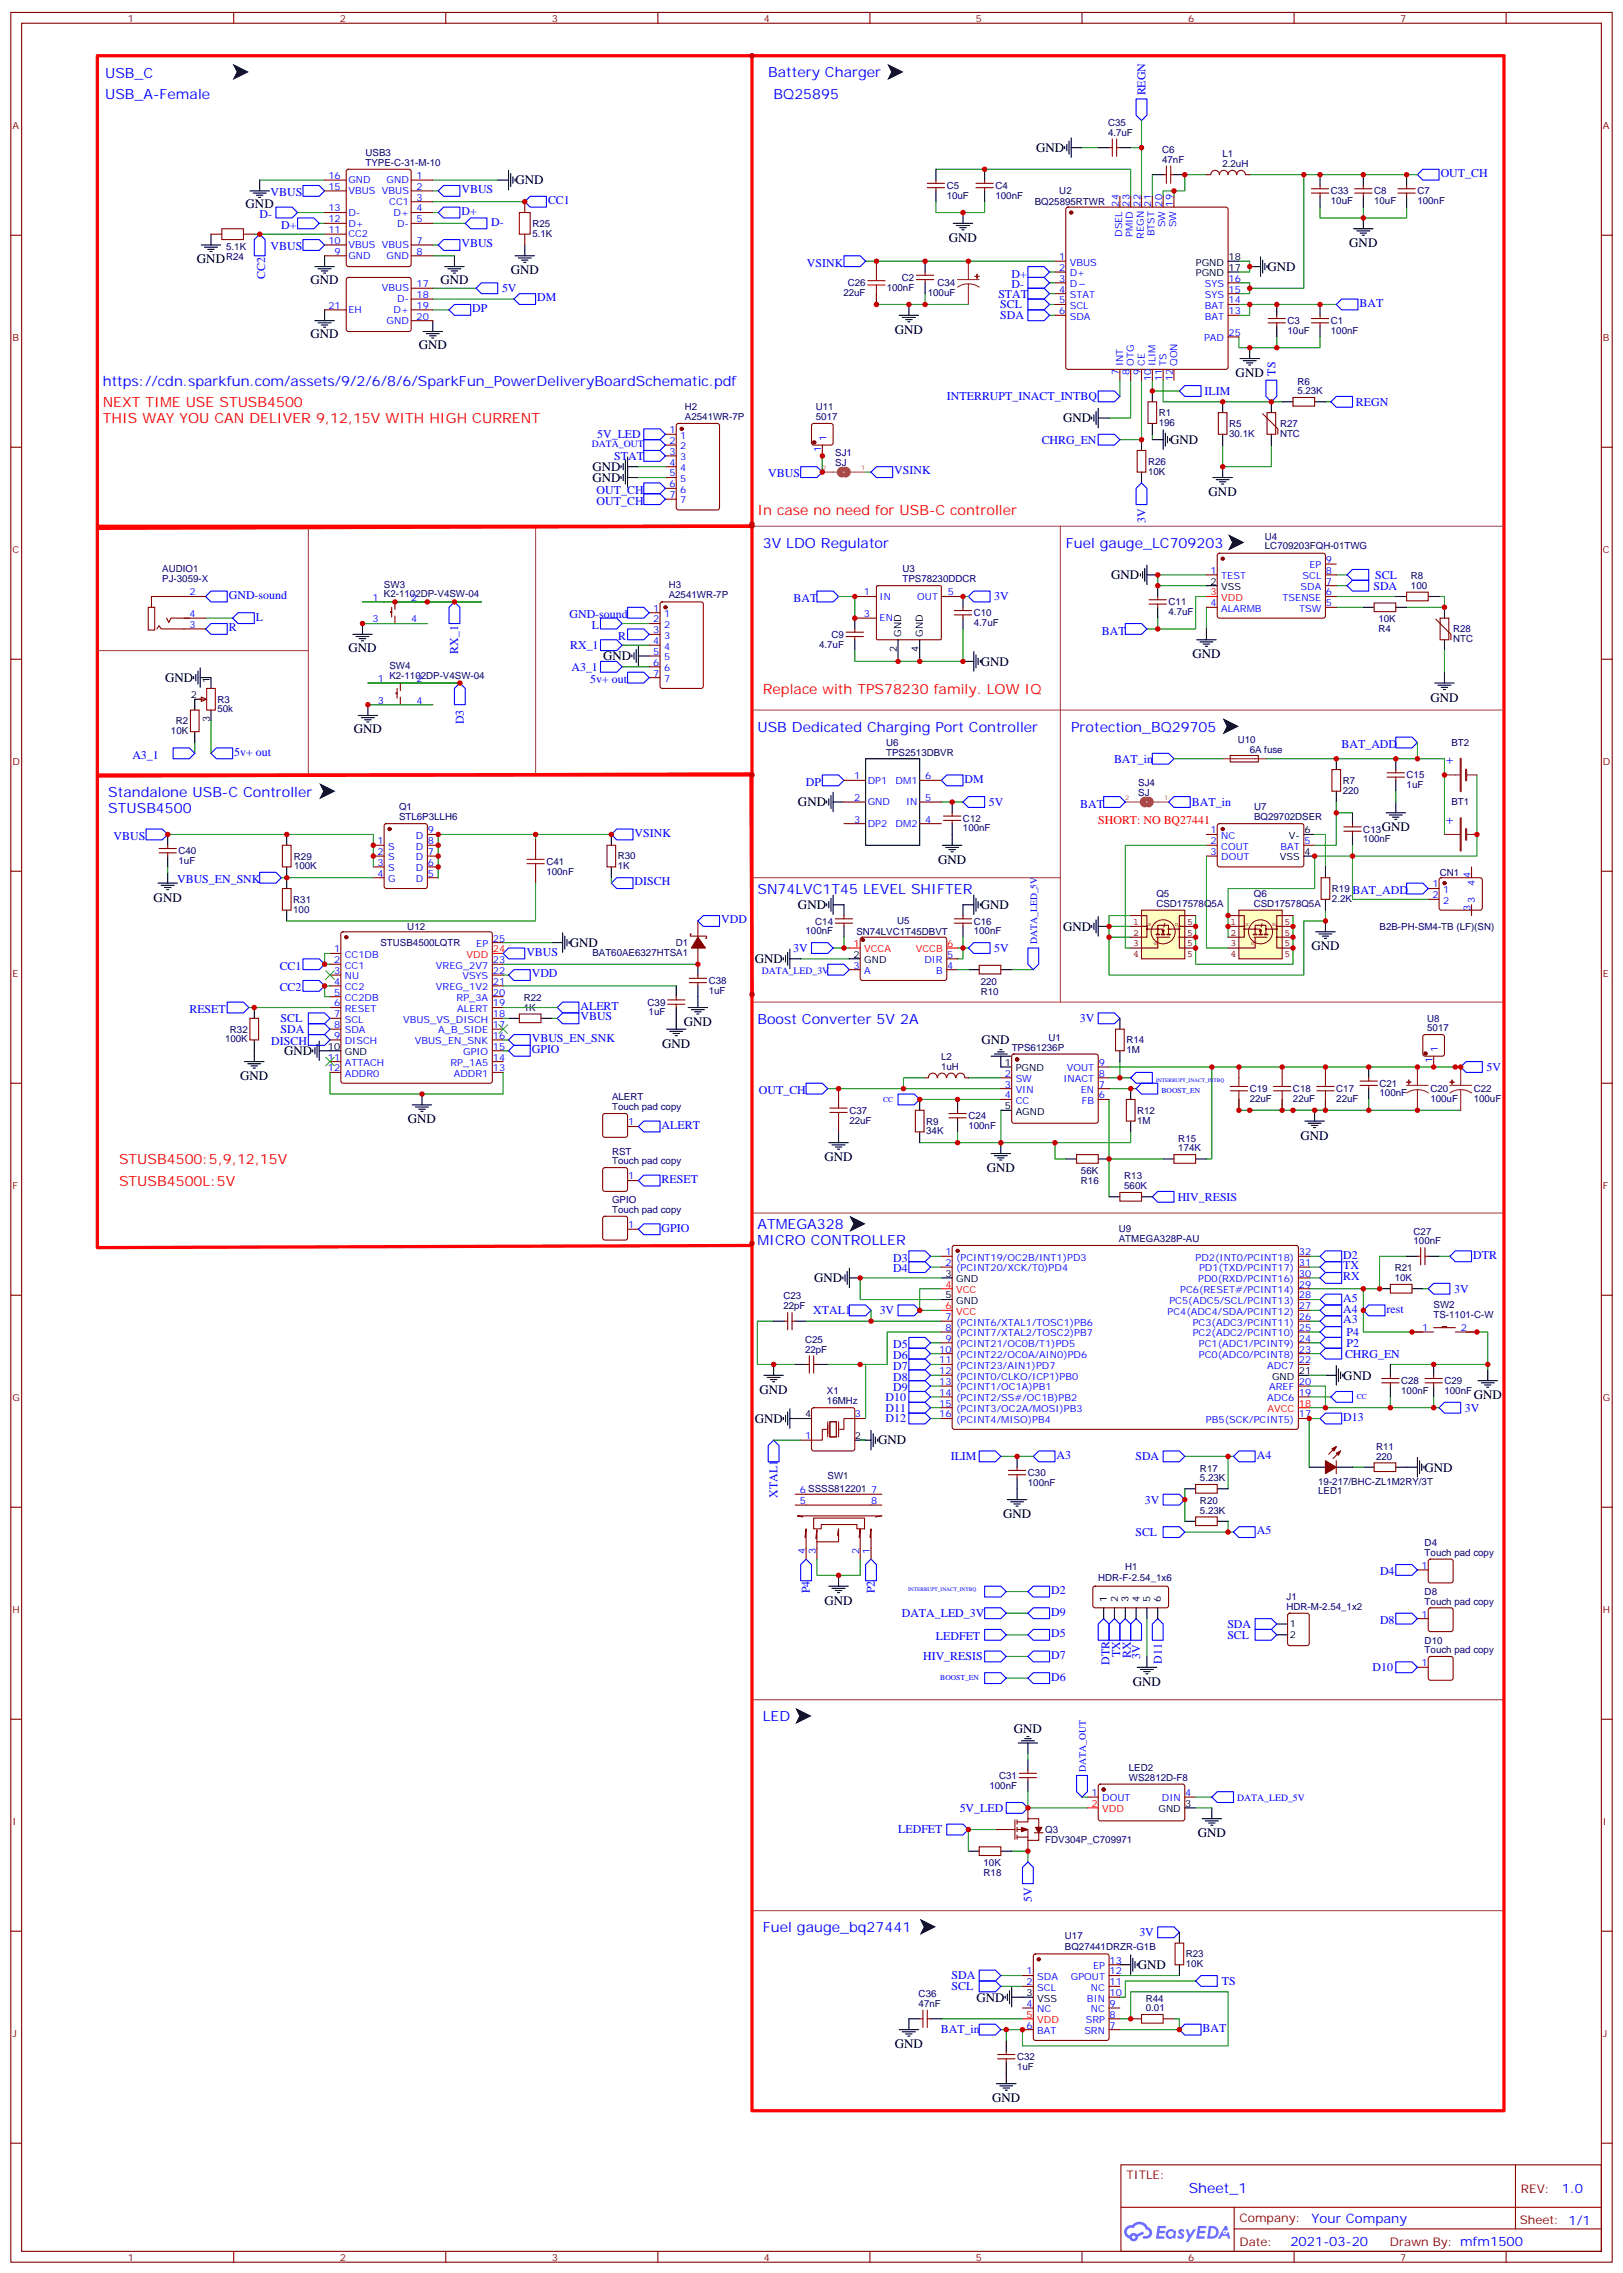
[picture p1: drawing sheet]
<svg xmlns="http://www.w3.org/2000/svg" width="529mm" height="741mm" viewBox="0 0 529 741" stroke-linecap="round" stroke-linejoin="round" font-family="sans-serif">
<defs><g id="words">
<g font-size="4.6" fill="#00f">
<text x="34.3" y="25.3">USB_C</text>
<text x="250.5" y="25.2">Battery Charger</text>
<text x="34.3" y="32.4">USB_A-Female</text>
<text x="252.2" y="32.3">BQ25895</text>
<text x="33.5" y="125.8">https://cdn.sparkfun.com/assets/9/2/6/8/6/SparkFun_PowerDeliveryBoardSchematic.pdf</text>
<text x="248.7" y="178.7">3V LDO Regulator</text>
<text x="347.5" y="178.7">Fuel gauge_LC709203</text>
<text x="246.9" y="238.7">USB Dedicated Charging Port Controller</text>
<text x="349.2" y="238.7">Protection_BQ29705</text>
<text x="35.3" y="259.8">Standalone USB-C Controller</text>
<text x="35.3" y="265.1">STUSB4500</text>
<text x="246.9" y="291.6">SN74LVC1T45 LEVEL SHIFTER</text>
<text x="246.9" y="333.9">Boost Converter 5V 2A</text>
<text x="246.9" y="400.9">ATMEGA328</text>
<text x="246.9" y="406.2">MICRO CONTROLLER</text>
<text x="248.7" y="561.4">LED</text>
<text x="248.7" y="630.2">Fuel gauge_bq27441</text>
<text x="387.6" y="715.1">Sheet_1</text>
</g>
<g font-size="4.6" fill="#f00">
<text x="33.5" y="132.8">NEXT TIME USE STUSB4500</text>
<text x="33.5" y="138.1">THIS WAY YOU CAN DELIVER 9,12,15V WITH HIGH CURRENT</text>
<text x="246.9" y="168.1">In case no need for USB-C controller</text>
<text x="248.7" y="226.3">Replace with TPS78230 family. LOW IQ</text>
<text x="38.8" y="379.8">STUSB4500:5,9,12,15V</text>
<text x="38.8" y="386.8">STUSB4500L:5V</text>
</g>
<g font-size="4.2">
<text x="337.8" y="49.6">GND</text>
<text x="168.1" y="60.1">GND</text>
<text x="80.1" y="67.9">GND</text>
<text x="309.4" y="78.9">GND</text>
<text x="439.9" y="80.6">GND</text>
<text x="64.2" y="85.9">GND</text>
<text x="166.5" y="89.5">GND</text>
<text x="413.3" y="88.4">GND</text>
<text x="101.2" y="92.6">GND</text>
<text x="143.6" y="92.6">GND</text>
<text x="101.2" y="110.2">GND</text>
<text x="136.5" y="113.8">GND</text>
<text x="291.7" y="108.9">GND</text>
<text x="402.9" y="123">GND</text>
<text x="346.6" y="137.8">GND</text>
<text x="381.5" y="144.8">GND</text>
<text x="193.1" y="153.6">GND</text>
<text x="193.1" y="157.2">GND</text>
<text x="394.1" y="161.8">GND</text>
<text x="362.3" y="188.9">GND</text>
<text x="113.6" y="212.5">GND</text>
<text x="196.7" y="215.4">GND</text>
<text x="388.8" y="214.7">GND</text>
<text x="319.8" y="217.1">GND</text>
<text x="53.8" y="222.5">GND</text>
<text x="466.4" y="228.9">GND</text>
<text x="115.4" y="239">GND</text>
<text x="260.2" y="263">GND</text>
<text x="450.5" y="271.2">GND</text>
<text x="305.9" y="281.8">GND</text>
<text x="50.1" y="294.1">GND</text>
<text x="260.2" y="296.5">GND</text>
<text x="319.8" y="296.5">GND</text>
<text x="346.6" y="303.6">GND</text>
<text x="185.7" y="308.9">GND</text>
<text x="427.6" y="310">GND</text>
<text x="246.1" y="314.1">GND</text>
<text x="223" y="334.6">GND</text>
<text x="215.9" y="341.7">GND</text>
<text x="320" y="340.6">GND</text>
<text x="92.6" y="344.2">GND</text>
<text x="78.3" y="352.3">GND</text>
<text x="133" y="366.4">GND</text>
<text x="424" y="371.7">GND</text>
<text x="268.8" y="378.7">GND</text>
<text x="321.7" y="382.3">GND</text>
<text x="265.5" y="418.2">GND</text>
<text x="438" y="450">GND</text>
<text x="247.6" y="454.6">GND</text>
<text x="480.5" y="456.3">GND</text>
<text x="246.1" y="464.1">GND</text>
<text x="286.3" y="471.1">GND</text>
<text x="464.4" y="480">GND</text>
<text x="327" y="495.2">GND</text>
<text x="268.8" y="523.4">GND</text>
<text x="369.4" y="549.9">GND</text>
<text x="330.6" y="565.3">GND</text>
<text x="390.5" y="599.3">GND</text>
<text x="370.9" y="642.3">GND</text>
<text x="318.4" y="652.9">GND</text>
<text x="291.7" y="668.1">GND</text>
<text x="323.5" y="685.7">GND</text>
</g>
<g font-size="4.2" fill="#00f">
<text x="471" y="249.2">+</text>
<text x="471" y="268.6">+</text>
<text x="509.3" y="715.3">1.0</text>
<text x="427.7" y="724.9">Your Company</text>
<text x="420.7" y="732.7">2021-03-20</text>
</g>
<g font-size="3.9" fill="#00f">
<text x="373.4" y="31.1" transform="rotate(-90 373.4 31.1)">REGN</text>
<text x="469.7" y="57.7">OUT_CH</text>
<text x="88.2" y="64">VBUS</text>
<text x="150.5" y="63">VBUS</text>
<text x="84.6" y="71.1">D-</text>
<text x="150.5" y="70.1">D+</text>
<text x="178.7" y="66.5">CC1</text>
<text x="91.6" y="74.6">D+</text>
<text x="160.1" y="73.6">D-</text>
<text x="88.2" y="81.7">VBUS</text>
<text x="150.5" y="80.7">VBUS</text>
<text x="263.1" y="87.1">VSINK</text>
<text x="86.4" y="90.9" transform="rotate(-90 86.4 90.9)">CC2</text>
<text x="163.7" y="95.3">5V</text>
<text x="329.8" y="90.5">D+</text>
<text x="329.8" y="94.1">D-</text>
<text x="154" y="101.8">DP</text>
<text x="175.2" y="98.3">DM</text>
<text x="325.5" y="97.1">STAT</text>
<text x="326.1" y="100.6">SCL</text>
<text x="443.3" y="100">BAT</text>
<text x="326.1" y="104.1">SDA</text>
<text x="415.9" y="122.5" transform="rotate(-90 415.9 122.5)">TS</text>
<text x="308.8" y="130.6">INTERRUPT_INACT_INTBQ</text>
<text x="392.7" y="128.8">ILIM</text>
<text x="442.1" y="132.3">REGN</text>
<text x="194.7" y="142.9">5V_LED</text>
<text x="200.3" y="149.9">STAT</text>
<text x="339.6" y="144.7">CHRG_EN</text>
<text x="250.5" y="155.7">VBUS</text>
<text x="291.6" y="154.7">VSINK</text>
<text x="194.5" y="161.1">OUT_CH</text>
<text x="194.5" y="164.6">OUT_CH</text>
<text x="373.5" y="170.6" transform="rotate(-90 373.5 170.6)">3V</text>
<text x="448.4" y="188.8">SCL</text>
<text x="74.6" y="195.3">GND-sound</text>
<text x="258.7" y="196.4">BAT</text>
<text x="324.2" y="195.8">3V</text>
<text x="447.8" y="192.4">SDA</text>
<text x="83.4" y="202.4">L</text>
<text x="185.7" y="201.6">GND-sound</text>
<text x="74.6" y="205.9">R</text>
<text x="193" y="205.1">L</text>
<text x="201.5" y="208.7">R</text>
<text x="359.3" y="207">BAT</text>
<text x="149.4" y="213.3" transform="rotate(-90 149.4 213.3)">RX_1</text>
<text x="185.9" y="211.7">RX_1</text>
<text x="186.3" y="218.8">A3_1</text>
<text x="192.4" y="222.8">5v+ out</text>
<text x="151.2" y="236.2" transform="rotate(-90 151.2 236.2)">D3</text>
<text x="437.4" y="243.9">BAT_ADD</text>
<text x="43.2" y="247.5">A3_1</text>
<text x="76.4" y="246.4">5v+ out</text>
<text x="363.2" y="248.7">BAT_in</text>
<text x="262.8" y="256.4">DP</text>
<text x="314.5" y="255.2">DM</text>
<text x="322.4" y="262.9">5V</text>
<text x="352.2" y="263.4">BAT</text>
<text x="388.6" y="262.8">BAT_in</text>
<text x="37.1" y="274">VBUS</text>
<text x="206.9" y="272.9">VSINK</text>
<text x="57.8" y="288.1">VBUS_EN_SNK</text>
<text x="206.9" y="288.8">DISCH</text>
<text x="440.9" y="291.5">BAT_ADD</text>
<text x="235.1" y="301.2">VDD</text>
<text x="171.6" y="311.7">VBUS</text>
<text x="258.6" y="310.5">3V</text>
<text x="324.2" y="310.5">5V</text>
<text x="91.2" y="316.3">CC1</text>
<text x="91.2" y="323.3">CC2</text>
<text x="173.4" y="318.8">VDD</text>
<text x="189.3" y="329.4">ALERT</text>
<text x="61.8" y="330.4">RESET</text>
<text x="91.5" y="333.4">SCL</text>
<text x="189.3" y="332.8">VBUS</text>
<text x="352.1" y="333.4">3V</text>
<text x="88.4" y="341">DISCH</text>
<text x="91.5" y="336.9">SDA</text>
<text x="173.4" y="339.9">VBUS_EN_SNK</text>
<text x="173.4" y="343.5">GPIO</text>
<text x="484.7" y="349.3">5V</text>
<text x="247.5" y="356.9">OUT_CH</text>
<text x="215.7" y="368.2">ALERT</text>
<text x="215.7" y="385.9">RESET</text>
<text x="384" y="391.6">HIV_RESIS</text>
<text x="215.7" y="401.7">GPIO</text>
<text x="291.2" y="411.5">D3</text>
<text x="438" y="410.5">D2</text>
<text x="480.3" y="410.5">DTR</text>
<text x="291.2" y="415">D4</text>
<text x="438" y="414">TX</text>
<text x="438" y="417.5">RX</text>
<text x="438" y="424.6">A5</text>
<text x="474.1" y="421.6">3V</text>
<text x="265.2" y="428.7">XTAL1</text>
<text x="286.8" y="428.7">3V</text>
<text x="438" y="428.1">A4</text>
<text x="438" y="431.6">A3</text>
<text x="452.1" y="428.2">rest</text>
<text x="439" y="435.7">P4</text>
<text x="291.2" y="443.3">D6</text>
<text x="291.2" y="439.7">D5</text>
<text x="438.5" y="442.8">CHRG_EN</text>
<text x="439" y="439.2">P2</text>
<text x="291.2" y="446.8">D7</text>
<text x="291.2" y="453.8">D9</text>
<text x="291.2" y="450.3">D8</text>
<text x="288.7" y="460.4">D11</text>
<text x="288.7" y="456.9">D10</text>
<text x="477.6" y="460.4">3V</text>
<text x="288.7" y="463.9">D12</text>
<text x="438" y="463.4">D13</text>
<text x="310" y="476.2">ILIM</text>
<text x="344.5" y="475.7">A3</text>
<text x="370.2" y="476.2">SDA</text>
<text x="409.8" y="475.7">A4</text>
<text x="253.5" y="488.5" transform="rotate(-90 253.5 488.5)">XTAL1</text>
<text x="373.2" y="490.4">3V</text>
<text x="370.2" y="500.9">SCL</text>
<text x="409.8" y="500.4">A5</text>
<text x="450" y="513.8">D4</text>
<text x="264.1" y="519.7" transform="rotate(-90 264.1 519.7)">P4</text>
<text x="285.2" y="519.7" transform="rotate(-90 285.2 519.7)">P2</text>
<text x="342.7" y="519.9">D2</text>
<text x="294" y="527.4">DATA_LED_3V</text>
<text x="342.7" y="527">D9</text>
<text x="400.2" y="530.9">SDA</text>
<text x="450" y="529.7">D8</text>
<text x="305.2" y="535">LEDFET</text>
<text x="342.7" y="534.1">D5</text>
<text x="400.2" y="534.4">SCL</text>
<text x="301" y="541.5">HIV_RESIS</text>
<text x="342.7" y="541.1">D7</text>
<text x="361.7" y="543.1" transform="rotate(-90 361.7 543.1)">DTR</text>
<text x="365.2" y="540.5" transform="rotate(-90 365.2 540.5)">TX</text>
<text x="368.7" y="540.7" transform="rotate(-90 368.7 540.7)">RX</text>
<text x="371.7" y="541" transform="rotate(-90 371.7 541)">3V</text>
<text x="378.8" y="542.6" transform="rotate(-90 378.8 542.6)">D11</text>
<text x="447.5" y="545">D10</text>
<text x="342.7" y="548.2">D6</text>
<text x="312.9" y="591">5V_LED</text>
<text x="292.9" y="598">LEDFET</text>
<text x="336.4" y="620.4" transform="rotate(-90 336.4 620.4)">5V</text>
<text x="371.5" y="631.5">3V</text>
<text x="310.2" y="645.6">SDA</text>
<text x="398.4" y="647.5">TS</text>
<text x="310.2" y="649.1">SCL</text>
<text x="306.8" y="663.2">BAT_in</text>
<text x="392.1" y="662.7">BAT</text>
</g>
<text font-size="3.9" fill="#f00" x="358.1" y="268.6">SHORT: NO BQ27441</text>
<g font-size="3.9" fill="#800">
<text x="367.2" y="710.7">TITLE:</text>
<text x="495.9" y="715.3">REV:</text>
<text x="404.1" y="724.9">Company:</text>
<text x="495.5" y="725.5">Sheet: 1/1</text>
<text x="404.1" y="732.5">Date:</text>
<text x="453.2" y="732.6">Drawn By: mfm1500</text>
</g>
<g font-size="3.2" fill="#800">
<text x="41.6" y="7.1">1</text>
<text x="110.8" y="7.1">2</text>
<text x="179.9" y="7.1">3</text>
<text x="249.1" y="7.1">4</text>
<text x="318.2" y="7.1">5</text>
<text x="387.3" y="7.1">6</text>
<text x="456.5" y="7.1">7</text>
<text x="4.1" y="42.2">A</text>
<text x="522.6" y="42.2">A</text>
<text x="4.1" y="111.3">B</text>
<text x="522.6" y="111.3">B</text>
<text x="4.1" y="180.4">C</text>
<text x="522.6" y="180.4">C</text>
<text x="4.1" y="249.6">D</text>
<text x="522.6" y="249.6">D</text>
<text x="4.1" y="318.7">E</text>
<text x="522.6" y="318.7">E</text>
<text x="4.1" y="387.9">F</text>
<text x="522.6" y="387.9">F</text>
<text x="4.1" y="457">G</text>
<text x="522.6" y="457">G</text>
<text x="4.1" y="526.2">H</text>
<text x="522.6" y="526.2">H</text>
<text x="4.1" y="595.3">I</text>
<text x="522.6" y="595.3">I</text>
<text x="4.1" y="664.5">J</text>
<text x="522.6" y="664.5">J</text>
<text x="41.6" y="737.3">1</text>
<text x="110.8" y="737.3">2</text>
<text x="179.9" y="737.3">3</text>
<text x="249.1" y="737.3">4</text>
<text x="318.2" y="737.3">5</text>
<text x="387.3" y="737.3">6</text>
<text x="456.5" y="737.3">7</text>
</g>
<g font-size="3.2" fill="#000080">
<text x="361.3" y="41.1">C35</text>
<text x="361.3" y="44.3">4.7uF</text>
<text x="119.2" y="54">TYPE-C-31-M-10</text>
<text x="119.2" y="50.7">USB3</text>
<text x="378.9" y="53.1">47nF</text>
<text x="378.9" y="49.9">C6</text>
<text x="398.6" y="51.3">L1</text>
<text x="398.6" y="54.5">2.2uH</text>
<text x="308.7" y="64.8">10uF</text>
<text x="308.7" y="61.6">C5</text>
<text x="324.6" y="64.8">100nF</text>
<text x="324.6" y="61.6">C4</text>
<text x="345.4" y="63.4">U2</text>
<text x="433.9" y="63.4">C33</text>
<text x="448" y="63.4">C8</text>
<text x="462.1" y="63.4">C7</text>
<text x="337.4" y="66.9">BQ25895RTWR</text>
<text x="433.9" y="66.6">10uF</text>
<text x="448" y="66.6">10uF</text>
<text x="462.1" y="66.6">100nF</text>
<text x="173.6" y="77.2">5.1K</text>
<text x="173.6" y="74">R25</text>
<text x="73.7" y="81.7">5.1K</text>
<text x="73.7" y="84.8">R24</text>
<text x="276.4" y="93.4">C26</text>
<text x="289.1" y="94.8">100nF</text>
<text x="294" y="91.6">C2</text>
<text x="305.7" y="93.4">C34</text>
<text x="275" y="96.6">22uF</text>
<text x="302.5" y="96.6">100uF</text>
<text x="419.8" y="105.7">C3</text>
<text x="433.9" y="105.7">C1</text>
<text x="419.8" y="108.9">10uF</text>
<text x="433.9" y="108.9">100nF</text>
<text x="423" y="125.4">R6</text>
<text x="423" y="128.6">5.23K</text>
<text x="223.3" y="136.9">A2541WR-7P</text>
<text x="223.3" y="133.7">H2</text>
<text x="266" y="137.1">5017</text>
<text x="266" y="133.9">U11</text>
<text x="377.8" y="135.7">R1</text>
<text x="377.8" y="138.9">196</text>
<text x="400.8" y="142.4">30.1K</text>
<text x="400.8" y="139.2">R5</text>
<text x="417.3" y="142.4">NTC</text>
<text x="417.3" y="139.2">R27</text>
<text x="272.3" y="148.9">SJ1</text>
<text x="272.3" y="152">SJ</text>
<text x="374.3" y="154.8">10K</text>
<text x="374.3" y="151.5">R26</text>
<text x="412.4" y="179.2">LC709203FQH-01TWG</text>
<text x="412.4" y="176">U4</text>
<text x="52.9" y="189.8">PJ-3059-X</text>
<text x="52.9" y="186.6">AUDIO1</text>
<text x="125.2" y="191.7">SW3</text>
<text x="218" y="191.9">H3</text>
<text x="294.2" y="189.8">TPS78230DDCR</text>
<text x="294.2" y="186.6">U3</text>
<text x="460" y="188.9">R8</text>
<text x="125.2" y="194.9">K2-1102DP-V4SW-04</text>
<text x="218" y="195.1">A2541WR-7P</text>
<text x="381" y="197.5">C11</text>
<text x="460" y="192.1">100</text>
<text x="317.5" y="201">C10</text>
<text x="381" y="200.6">4.7uF</text>
<text x="449.4" y="203">10K</text>
<text x="271.1" y="208.1">C9</text>
<text x="317.5" y="204.2">4.7uF</text>
<text x="449.4" y="206.2">R4</text>
<text x="473.8" y="209.4">NTC</text>
<text x="473.8" y="206.3">R28</text>
<text x="267" y="211.2">4.7uF</text>
<text x="127" y="221.3">K2-1102DP-V4SW-04</text>
<text x="127" y="218.1">SW4</text>
<text x="70.9" y="232.4">50k</text>
<text x="70.9" y="229.2">R3</text>
<text x="55.7" y="239.5">10K</text>
<text x="57.3" y="236.2">R2</text>
<text x="288.9" y="243.2">U6</text>
<text x="403.6" y="242.2">U10</text>
<text x="407.5" y="245.7">6A fuse</text>
<text x="473.2" y="243.2">BT2</text>
<text x="288.9" y="246.4">TPS2513DBVR</text>
<text x="371.1" y="256.5">SJ4</text>
<text x="437.8" y="255.7">R7</text>
<text x="458.6" y="257.1">1uF</text>
<text x="458.6" y="253.9">C15</text>
<text x="371.1" y="259.6">SJ</text>
<text x="437.8" y="258.9">220</text>
<text x="473.2" y="262.6">BT1</text>
<text x="130.1" y="267.4">STL6P3LLH6</text>
<text x="130.1" y="264.2">Q1</text>
<text x="314" y="268">C12</text>
<text x="408.9" y="267.4">BQ29702DSER</text>
<text x="408.9" y="264.2">U7</text>
<text x="314" y="271.2">100nF</text>
<text x="444.5" y="274.7">100nF</text>
<text x="444.5" y="271.6">C13</text>
<text x="58.2" y="281.8">1uF</text>
<text x="58.2" y="278.6">C40</text>
<text x="95.8" y="280.4">R29</text>
<text x="201.4" y="280.3">R30</text>
<text x="95.9" y="283.5">100K</text>
<text x="178.2" y="285.3">100nF</text>
<text x="178.2" y="282.1">C41</text>
<text x="201.4" y="283.5">1K</text>
<text x="469.4" y="285.7">CN1</text>
<text x="377" y="292.6">Q5</text>
<text x="408.8" y="292.6">Q6</text>
<text x="434.3" y="290.9">R19</text>
<text x="95.6" y="297.7">100</text>
<text x="95.6" y="294.5">R31</text>
<text x="377" y="295.8">CSD17578Q5A</text>
<text x="408.8" y="295.8">CSD17578Q5A</text>
<text x="434.3" y="294.1">2.2K</text>
<text x="132.8" y="303.3">U12</text>
<text x="262.6" y="304.7">100nF</text>
<text x="265.8" y="301.5">C14</text>
<text x="279.2" y="305">SN74LVC1T45DBVT</text>
<text x="292.5" y="301.4">U5</text>
<text x="317.5" y="304.7">100nF</text>
<text x="317.5" y="301.5">C16</text>
<text x="449.8" y="303.3">B2B-PH-SM4-TB (LF)(SN)</text>
<text x="124" y="308.6">STUSB4500LQTR</text>
<text x="193.1" y="311.7">BAT60AE6327HTSA1</text>
<text x="220.3" y="308.6">D1</text>
<text x="231.1" y="320.9">C38</text>
<text x="319.8" y="321.2">220</text>
<text x="170.8" y="329.7">1K</text>
<text x="170.8" y="326.5">R22</text>
<text x="211.1" y="328">C39</text>
<text x="231.1" y="324.1">1uF</text>
<text x="319.8" y="324.4">R10</text>
<text x="211.5" y="331.2">1uF</text>
<text x="465.3" y="333.2">U8</text>
<text x="73.4" y="340">100K</text>
<text x="75" y="336.8">R32</text>
<text x="341.9" y="339.5">U1</text>
<text x="367.2" y="340.3">R14</text>
<text x="465.3" y="336.4">5017</text>
<text x="306.8" y="345.8">L2</text>
<text x="329.8" y="342.7">TPS61236P</text>
<text x="367.2" y="343.5">1M</text>
<text x="306.8" y="349">1uH</text>
<text x="199.6" y="358.9">ALERT</text>
<text x="407.5" y="359.4">22uF</text>
<text x="407.5" y="356.2">C19</text>
<text x="421.6" y="359.4">22uF</text>
<text x="421.6" y="356.2">C18</text>
<text x="435.7" y="359.4">22uF</text>
<text x="435.7" y="356.2">C17</text>
<text x="449.8" y="357.6">100nF</text>
<text x="449.8" y="354.5">C21</text>
<text x="466.4" y="359.4">100uF</text>
<text x="466.4" y="356.2">C20</text>
<text x="480.5" y="359.4">100uF</text>
<text x="480.5" y="356.2">C22</text>
<text x="199.6" y="362.1">Touch pad copy</text>
<text x="276.9" y="363.3">C37</text>
<text x="315.7" y="365">C24</text>
<text x="370.8" y="363.3">R12</text>
<text x="276.9" y="366.5">22uF</text>
<text x="302" y="370">34K</text>
<text x="302" y="366.8">R9</text>
<text x="315.7" y="368.2">100nF</text>
<text x="370.8" y="366.4">1M</text>
<text x="199.6" y="376.6">RST</text>
<text x="384.2" y="375.5">174K</text>
<text x="384.2" y="372.4">R15</text>
<text x="199.6" y="379.8">Touch pad copy</text>
<text x="352.4" y="382.9">56K</text>
<text x="352.4" y="386.1">R16</text>
<text x="366.5" y="387.9">560K</text>
<text x="366.5" y="384.7">R13</text>
<text x="199.6" y="395.6">Touch pad copy</text>
<text x="199.6" y="392.4">GPIO</text>
<text x="364.8" y="401.8">U9</text>
<text x="364.8" y="405">ATMEGA328P-AU</text>
<text x="460.9" y="405.9">100nF</text>
<text x="460.9" y="402.7">C27</text>
<text x="454.7" y="417.9">10K</text>
<text x="454.7" y="414.7">R21</text>
<text x="255.4" y="423.8">C23</text>
<text x="255.4" y="427">22pF</text>
<text x="467.4" y="429.7">TS-1101-C-W</text>
<text x="467.4" y="426.6">SW2</text>
<text x="262.5" y="438">C25</text>
<text x="262.5" y="441.1">22pF</text>
<text x="269.6" y="454.7">X1</text>
<text x="456.8" y="454.6">100nF</text>
<text x="456.8" y="451.5">C28</text>
<text x="471" y="454.6">100nF</text>
<text x="471" y="451.5">C29</text>
<text x="269.6" y="457.9">16MHz</text>
<text x="448.7" y="472.9">R11</text>
<text x="391.2" y="480">R17</text>
<text x="448.7" y="476.1">220</text>
<text x="269.8" y="482.4">SW1</text>
<text x="335.1" y="484.6">100nF</text>
<text x="335.1" y="481.5">C30</text>
<text x="391.2" y="483.1">5.23K</text>
<text x="429.8" y="484.2">19-217/BHC-ZL1M2RY/3T</text>
<text x="391.2" y="490.5">R20</text>
<text x="429.8" y="487.4">LED1</text>
<text x="391.2" y="493.7">5.23K</text>
<text x="464.5" y="507.5">Touch pad copy</text>
<text x="464.5" y="504.3">D4</text>
<text x="358.1" y="515.6">HDR-F-2.54_1x6</text>
<text x="366.9" y="512.1">H1</text>
<text x="419.5" y="521.9">J1</text>
<text x="464.5" y="520.2">D8</text>
<text x="419.5" y="525.1">HDR-M-2.54_1x2</text>
<text x="464.5" y="523.3">Touch pad copy</text>
<text x="464.5" y="539.2">Touch pad copy</text>
<text x="464.5" y="536">D10</text>
<text x="325.8" y="580.2">C31</text>
<text x="368.1" y="580.8">WS2812D-F8</text>
<text x="368.1" y="577.7">LED2</text>
<text x="322.6" y="583.4">100nF</text>
<text x="340.8" y="597.9">Q3</text>
<text x="340.8" y="601.1">FDV304P_C709971</text>
<text x="320.7" y="608.7">10K</text>
<text x="320.7" y="611.9">R18</text>
<text x="347.2" y="635.9">BQ27441DRZR-G1B</text>
<text x="347.2" y="632.5">U17</text>
<text x="386.6" y="641.6">10K</text>
<text x="386.6" y="638.4">R23</text>
<text x="299.5" y="651.4">C36</text>
<text x="373.6" y="652.9">R44</text>
<text x="299.5" y="654.6">47nF</text>
<text x="373.6" y="656">0.01</text>
<text x="331.6" y="671.9">C32</text>
<text x="331.6" y="675.1">1uF</text>
</g>
<g font-size="3.2" fill="#00f">
<text x="107.1" y="58.4">16</text>
<text x="113.6" y="59.8">GND</text>
<text x="126.1" y="59.8">GND</text>
<text x="135.8" y="58.4">1</text>
<text x="107.1" y="61.9">15</text>
<text x="113.6" y="63.3">VBUS VBUS</text>
<text x="135.8" y="61.9">2</text>
<text x="135.8" y="65.4">3</text>
<text x="107.1" y="69">13</text>
<text x="113.6" y="70.4">D-</text>
<text x="126.9" y="66.9">CC1</text>
<text x="128.3" y="70.4">D+</text>
<text x="135.8" y="69">4</text>
<text x="364.8" y="67.4" transform="rotate(-90 364.8 67.4)">24</text>
<text x="368.3" y="67.4" transform="rotate(-90 368.3 67.4)">23</text>
<text x="371.8" y="67.4" transform="rotate(-90 371.8 67.4)">22</text>
<text x="375.4" y="67.4" transform="rotate(-90 375.4 67.4)">21</text>
<text x="378.9" y="67.4" transform="rotate(-90 378.9 67.4)">20</text>
<text x="382.4" y="67.4" transform="rotate(-90 382.4 67.4)">19</text>
<text x="107.1" y="76">11</text>
<text x="107.1" y="72.5">12</text>
<text x="113.6" y="77.4">CC2</text>
<text x="113.6" y="73.9">D+</text>
<text x="129.5" y="73.9">D-</text>
<text x="135.8" y="72.5">5</text>
<text x="365.8" y="77.2" transform="rotate(-90 365.8 77.2)">DSEL</text>
<text x="369.4" y="77.2" transform="rotate(-90 369.4 77.2)">PMID</text>
<text x="372.9" y="77.9" transform="rotate(-90 372.9 77.9)">REGN</text>
<text x="376.4" y="77.1" transform="rotate(-90 376.4 77.1)">BTST</text>
<text x="379.9" y="74.2" transform="rotate(-90 379.9 74.2)">SW</text>
<text x="383.5" y="74.2" transform="rotate(-90 383.5 74.2)">SW</text>
<text x="107.1" y="79.6">10</text>
<text x="109.1" y="83.1">9</text>
<text x="113.6" y="81">VBUS VBUS</text>
<text x="135.8" y="79.6">7</text>
<text x="135.8" y="83.1">8</text>
<text x="113.6" y="84.5">GND</text>
<text x="126.1" y="84.5">GND</text>
<text x="345.3" y="84.8">1</text>
<text x="345.3" y="88.4">2</text>
<text x="348.8" y="86.6">VBUS</text>
<text x="124.5" y="95.1">VBUS</text>
<text x="135.8" y="93.7">17</text>
<text x="345.3" y="91.9">3</text>
<text x="345.3" y="95.4">4</text>
<text x="348.8" y="90.1">D+</text>
<text x="348.8" y="93.7">D</text>
<text x="392.8" y="93.7">SYS</text>
<text x="400.6" y="95.4">15</text>
<text x="400.6" y="91.9">16</text>
<text x="107.1" y="100.7">21</text>
<text x="129.5" y="98.6">D-</text>
<text x="135.8" y="97.2">18</text>
<text x="135.8" y="100.7">19</text>
<text x="345.3" y="99">5</text>
<text x="348.8" y="97.2">STAT</text>
<text x="348.8" y="100.7">SCL</text>
<text x="392.8" y="100.7">BAT</text>
<text x="392.8" y="97.2">SYS</text>
<text x="400.6" y="99">14</text>
<text x="113.6" y="102.1">EH</text>
<text x="126.1" y="105.7">GND</text>
<text x="128.3" y="102.1">D+</text>
<text x="135.8" y="104.2">20</text>
<text x="345.3" y="102.5">6</text>
<text x="348.8" y="104.2">SDA</text>
<text x="392.8" y="104.2">BAT</text>
<text x="400.6" y="102.5">13</text>
<text x="392.6" y="111.3">PAD</text>
<text x="400.6" y="109.5">25</text>
<text x="366.2" y="119.4" transform="rotate(-90 366.2 119.4)">INT</text>
<text x="369.7" y="119.4" transform="rotate(-90 369.7 119.4)">OTG</text>
<text x="373.2" y="119.4" transform="rotate(-90 373.2 119.4)">CE</text>
<text x="376.8" y="119.4" transform="rotate(-90 376.8 119.4)">ILIM</text>
<text x="380.3" y="119.4" transform="rotate(-90 380.3 119.4)">TS</text>
<text x="383.8" y="119.4" transform="rotate(-90 383.8 119.4)">QON</text>
<text x="364.8" y="122.3" transform="rotate(-90 364.8 122.3)">7</text>
<text x="368.3" y="122.3" transform="rotate(-90 368.3 122.3)">8</text>
<text x="371.8" y="122.3" transform="rotate(-90 371.8 122.3)">9</text>
<text x="375.4" y="124.3" transform="rotate(-90 375.4 124.3)">10</text>
<text x="378.9" y="124.3" transform="rotate(-90 378.9 124.3)">11</text>
<text x="382.4" y="124.3" transform="rotate(-90 382.4 124.3)">12</text>
<text x="218.3" y="141.3">1</text>
<text x="221.8" y="143.1">1</text>
<text x="269.5" y="143.9" transform="rotate(-90 269.5 143.9)">1</text>
<text x="193" y="145.9">DATA_OUT</text>
<text x="218.3" y="144.8">2</text>
<text x="218.3" y="148.3">3</text>
<text x="221.8" y="146.6">2</text>
<text x="267.8" y="147.4" transform="rotate(-90 267.8 147.4)">1</text>
<text x="218.3" y="151.9">4</text>
<text x="218.3" y="155.4">5</text>
<text x="221.8" y="150.1">3</text>
<text x="221.8" y="153.6">4</text>
<text x="218.3" y="158.9">6</text>
<text x="221.8" y="157.2">5</text>
<text x="221.8" y="160.7">6</text>
<text x="218.3" y="162.5">7</text>
<text x="221.8" y="164.2">7</text>
<text x="426.9" y="185.4">EP</text>
<text x="432.3" y="183.6">9</text>
<text x="394.7" y="187.1">1</text>
<text x="398.2" y="188.9">TEST</text>
<text x="424.7" y="188.9">SCL</text>
<text x="432.3" y="190.7">7</text>
<text x="432.3" y="187.1">8</text>
<text x="61.7" y="194.2">2</text>
<text x="121.5" y="196">1</text>
<text x="134.1" y="196">2</text>
<text x="281.6" y="194.2">1</text>
<text x="286.8" y="195.6">IN</text>
<text x="299.1" y="195.6">OUT</text>
<text x="309" y="194.2">5</text>
<text x="394.7" y="197.7">4</text>
<text x="418.2" y="196">TSENSE</text>
<text x="424.1" y="192.4">SDA</text>
<text x="432.3" y="197.7">5</text>
<text x="432.3" y="194.2">6</text>
<text x="61.7" y="201.3">4</text>
<text x="121.5" y="203">3</text>
<text x="134.1" y="203">4</text>
<text x="213" y="199.5">1</text>
<text x="213" y="203">2</text>
<text x="216.5" y="201.3">1</text>
<text x="281.6" y="201.3">3</text>
<text x="286.8" y="202.7">EN</text>
<text x="398.2" y="199.5">ALARMB</text>
<text x="423.6" y="199.5">TSW</text>
<text x="61.7" y="204.8">3</text>
<text x="213" y="206.6">3</text>
<text x="216.5" y="204.8">2</text>
<text x="216.5" y="208.3">3</text>
<text x="213" y="210.1">4</text>
<text x="213" y="213.6">5</text>
<text x="216.5" y="211.8">4</text>
<text x="216.5" y="215.4">5</text>
<text x="213" y="217.1">6</text>
<text x="213" y="220.7">7</text>
<text x="216.5" y="218.9">6</text>
<text x="123.2" y="222.4">1</text>
<text x="135.8" y="222.4">2</text>
<text x="216.5" y="222.4">7</text>
<text x="123.2" y="229.5">3</text>
<text x="135.8" y="229.5">4</text>
<text x="278.4" y="254.2">1</text>
<text x="282.9" y="255.6">DP1</text>
<text x="292" y="255.6">DM1</text>
<text x="301.6" y="254.2">6</text>
<text x="278.4" y="261.2">2</text>
<text x="282.9" y="262.6">GND</text>
<text x="295.4" y="262.6">IN</text>
<text x="301.6" y="261.2">5</text>
<text x="278.4" y="268.3">3</text>
<text x="282.9" y="269.7">DP2</text>
<text x="292" y="269.7">DM2</text>
<text x="301.6" y="268.3">4</text>
<text x="123" y="275.3">1</text>
<text x="135.6" y="273.6">D</text>
<text x="139.5" y="275.3">8</text>
<text x="139.5" y="271.8">9</text>
<text x="394.7" y="271.8">1</text>
<text x="394.7" y="275.3">2</text>
<text x="398.2" y="273.6">NC</text>
<text x="425.3" y="275.3">5</text>
<text x="123" y="278.9">2</text>
<text x="126.5" y="277.1">S</text>
<text x="126.5" y="280.6">S</text>
<text x="135.6" y="280.6">D</text>
<text x="135.6" y="277.1">D</text>
<text x="139.5" y="278.9">7</text>
<text x="394.7" y="278.9">3</text>
<text x="398.2" y="277.1">COUT</text>
<text x="398.2" y="280.6">DOUT</text>
<text x="417.5" y="277.1">BAT</text>
<text x="123" y="282.4">3</text>
<text x="123" y="285.9">4</text>
<text x="126.5" y="284.2">S</text>
<text x="126.5" y="287.7">G</text>
<text x="135.6" y="287.7">D</text>
<text x="135.6" y="284.2">D</text>
<text x="139.5" y="285.9">5</text>
<text x="139.5" y="282.4">6</text>
<text x="479.4" y="286.3" transform="rotate(-90 479.4 286.3)">4</text>
<text x="467" y="289.5">1</text>
<text x="467" y="293">2</text>
<text x="470.5" y="291.2">1</text>
<text x="480.8" y="289" transform="rotate(-90 480.8 289)">4</text>
<text x="470.5" y="294.7">2</text>
<text x="479.4" y="297.1" transform="rotate(-90 479.4 297.1)">3</text>
<text x="480.8" y="294.4" transform="rotate(-90 480.8 294.4)">3</text>
<text x="108.9" y="310.6">1</text>
<text x="155.3" y="308.9">EP</text>
<text x="160.7" y="307.1">25</text>
<text x="338.2" y="308" transform="rotate(-90 338.2 308)">DATA_LED_5V</text>
<text x="108.9" y="314.1">2</text>
<text x="108.9" y="317.7">3</text>
<text x="112.4" y="312.4">CC1DB</text>
<text x="112.4" y="315.9">CC1</text>
<text x="142.1" y="315.9">VREG_2V7</text>
<text x="160.7" y="317.7">22</text>
<text x="160.7" y="314.1">23</text>
<text x="248.4" y="317.5">DATA_LED_3V</text>
<text x="278.3" y="315.9">3</text>
<text x="281.8" y="317.7">A</text>
<text x="301.4" y="314.1">DIR</text>
<text x="305.2" y="317.7">B</text>
<text x="308.9" y="315.9">4</text>
<text x="308.9" y="312.4">5</text>
<text x="108.9" y="321.2">4</text>
<text x="112.4" y="319.4">NU</text>
<text x="112.4" y="323">CC2</text>
<text x="142.1" y="323">VREG_1V2</text>
<text x="150.7" y="319.4">VSYS</text>
<text x="160.7" y="321.2">21</text>
<text x="108.9" y="324.7">5</text>
<text x="108.9" y="328.3">6</text>
<text x="112.4" y="326.5">CC2DB</text>
<text x="148.9" y="326.5">RP_3A</text>
<text x="160.7" y="328.3">19</text>
<text x="160.7" y="324.7">20</text>
<text x="108.9" y="331.8">7</text>
<text x="108.9" y="335.3">8</text>
<text x="112.4" y="330">RESET</text>
<text x="112.4" y="333.6">SCL</text>
<text x="131.5" y="333.6">VBUS_VS_DISCH</text>
<text x="149.1" y="330">ALERT</text>
<text x="160.7" y="335.3">17</text>
<text x="160.7" y="331.8">18</text>
<text x="108.9" y="338.8">9</text>
<text x="112.4" y="337.1">SDA</text>
<text x="112.4" y="340.6">DISCH</text>
<text x="135.2" y="340.6">VBUS_EN_SNK</text>
<text x="142.9" y="337.1">A_B_SIDE</text>
<text x="160.7" y="338.8">16</text>
<text x="106.9" y="345.9">11</text>
<text x="112.4" y="347.7">ATTACH</text>
<text x="146.9" y="347.7">RP_1A5</text>
<text x="151" y="344.1">GPIO</text>
<text x="160.7" y="345.9">14</text>
<text x="160.7" y="342.4">15</text>
<text x="358.2" y="347.7">9</text>
<text x="467.1" y="346.7" transform="rotate(-90 467.1 346.7)">1</text>
<text x="468.8" y="343.2" transform="rotate(-90 468.8 343.2)">1</text>
<text x="106.9" y="349.4">12</text>
<text x="112.4" y="351.2">ADDR0</text>
<text x="147.9" y="351.2">ADDR1</text>
<text x="160.7" y="349.4">13</text>
<text x="327.7" y="351.2">2</text>
<text x="331.2" y="353">SW</text>
<text x="346.7" y="353">INACT</text>
<text x="347.8" y="349.4">VOUT</text>
<text x="358.2" y="351.2">8</text>
<text x="327.7" y="354.7">3</text>
<text x="327.7" y="358.2">4</text>
<text x="331.2" y="356.5">VIN</text>
<text x="352.4" y="356.5">EN</text>
<text x="358.2" y="358.2">6</text>
<text x="358.2" y="354.7">7</text>
<text x="331.2" y="360">CC</text>
<text x="352.8" y="360">FB</text>
<text x="204.8" y="367.1">1</text>
<text x="204.8" y="384.7">1</text>
<text x="204.8" y="400.6">1</text>
<text x="308.3" y="409.4">1</text>
<text x="308.3" y="412.9">2</text>
<text x="311.7" y="411.2">(PCINT19/OC2B/INT1)PD3</text>
<text x="389.8" y="411.2">PD2(INT0/PCINT18)</text>
<text x="423.5" y="412.9">31</text>
<text x="423.5" y="409.4">32</text>
<text x="311.7" y="414.7">(PCINT20/XCK/T0)PD4</text>
<text x="390.7" y="418.2">PD0(RXD/PCINT16)</text>
<text x="390.9" y="414.7">PD1(TXD/PCINT17)</text>
<text x="423.5" y="420">29</text>
<text x="423.5" y="416.5">30</text>
<text x="381.3" y="425.3">PC5(ADC5/SCL/PCINT13)</text>
<text x="384.8" y="421.7">PC6(RESET#/PCINT14)</text>
<text x="423.5" y="423.5">28</text>
<text x="308.3" y="430.6">7</text>
<text x="380.7" y="428.8">PC4(ADC4/SDA/PCINT12)</text>
<text x="423.5" y="430.6">26</text>
<text x="423.5" y="427">27</text>
<text x="308.3" y="434.1">8</text>
<text x="308.3" y="437.6">9</text>
<text x="311.7" y="432.3">(PCINT6/XTAL1/TOSC1)PB6</text>
<text x="311.7" y="435.9">(PCINT7/XTAL2/TOSC2)PB7</text>
<text x="388.9" y="435.9">PC2(ADC2/PCINT10)</text>
<text x="388.9" y="432.3">PC3(ADC3/PCINT11)</text>
<text x="423.5" y="437.6">24</text>
<text x="423.5" y="434.1">25</text>
<text x="463.7" y="434.1">1</text>
<text x="476.2" y="434.1">2</text>
<text x="306.2" y="441.1">10</text>
<text x="311.7" y="439.4">(PCINT21/OC0B/T1)PD5</text>
<text x="311.7" y="442.9">(PCINT22/OC0A/AIN0)PD6</text>
<text x="390.9" y="442.9">PC0(ADC0/PCINT8)</text>
<text x="390.9" y="439.4">PC1(ADC1/PCINT9)</text>
<text x="423.5" y="441.1">23</text>
<text x="306.2" y="444.7">11</text>
<text x="306.2" y="448.2">12</text>
<text x="311.7" y="446.4">(PCINT23/AIN1)PD7</text>
<text x="311.7" y="450">(PCINT0/CLKO/ICP1)PB0</text>
<text x="413.2" y="446.4">ADC7</text>
<text x="423.5" y="444.7">22</text>
<text x="306.2" y="451.7">13</text>
<text x="306.2" y="455.3">14</text>
<text x="311.7" y="453.5">(PCINT1/OC1A)PB1</text>
<text x="413.8" y="453.5">AREF</text>
<text x="423.5" y="455.3">19</text>
<text x="423.5" y="451.7">20</text>
<text x="306.2" y="458.8">15</text>
<text x="311.7" y="457">(PCINT2/SS#/OC1B)PB2</text>
<text x="311.7" y="460.6">(PCINT3/OC2A/MOSI)PB3</text>
<text x="413.2" y="457">ADC6</text>
<text x="278.7" y="462.3">3</text>
<text x="306.2" y="462.3">16</text>
<text x="311.7" y="464.1">(PCINT4/MISO)PB4</text>
<text x="393.2" y="464.1">PB5(SCK/PCINT5)</text>
<text x="423.5" y="462.3">17</text>
<text x="262.6" y="469.4">1</text>
<text x="260.8" y="490.5">5</text>
<text x="260.8" y="487">6 SSSS812201</text>
<text x="284" y="487">7</text>
<text x="284" y="490.5">8</text>
<text x="262.5" y="507" transform="rotate(-90 262.5 507)">4</text>
<text x="266" y="507" transform="rotate(-90 266 507)">3</text>
<text x="280.1" y="507" transform="rotate(-90 280.1 507)">2</text>
<text x="283.6" y="507" transform="rotate(-90 283.6 507)">1</text>
<text x="463.5" y="511.7">1</text>
<text x="463.5" y="527.6">1</text>
<text x="463.5" y="543.5">1</text>
<text x="354" y="577.9" transform="rotate(-90 354 577.9)">DATA_OUT</text>
<text x="355.9" y="585.8">1</text>
<text x="359.4" y="587.6">DOUT</text>
<text x="378.8" y="587.6">DIN</text>
<text x="386.5" y="585.8">4</text>
<text x="403.4" y="587.4">DATA_LED_5V</text>
<text x="361.8" y="640.5">13</text>
<text x="334.7" y="644">1</text>
<text x="334.7" y="647.5">2</text>
<text x="338.2" y="645.8">SDA</text>
<text x="349.1" y="645.8">GPOUT</text>
<text x="356.4" y="642.2">EP</text>
<text x="361.8" y="647.5">11</text>
<text x="361.8" y="644">12</text>
<text x="338.2" y="649.3">SCL</text>
<text x="354.4" y="652.8">BIN</text>
<text x="355.7" y="649.3">NC</text>
<text x="361.8" y="651.1">10</text>
<text x="334.7" y="654.6">4</text>
<text x="338.2" y="656.3">NC</text>
<text x="354" y="659.9">SRP</text>
<text x="355.7" y="656.3">NC</text>
<text x="361.8" y="658.1">8</text>
<text x="361.8" y="654.6">9</text>
<text x="334.7" y="661.6">6</text>
<text x="338.2" y="663.4">BAT</text>
<text x="353.5" y="663.4">SRN</text>
<text x="361.8" y="661.6">7</text>
</g>
<g font-size="3.2">
<text x="389.9" y="86.6">PGND</text>
<text x="400.6" y="88.4">17</text>
<text x="400.6" y="84.8">18</text>
<text x="389.9" y="90.1">PGND</text>
<text x="394.7" y="190.7">2</text>
<text x="398.2" y="192.4">VSS</text>
<text x="293.9" y="207.6" transform="rotate(-90 293.9 207.6)">GND</text>
<text x="300.9" y="207.6" transform="rotate(-90 300.9 207.6)">GND</text>
<text x="292.5" y="212.8" transform="rotate(-90 292.5 212.8)">2</text>
<text x="299.5" y="212.8" transform="rotate(-90 299.5 212.8)">4</text>
<text x="62.2" y="227.7">2</text>
<text x="68.4" y="222.8" transform="rotate(-90 68.4 222.8)">1</text>
<text x="68.4" y="235.4" transform="rotate(-90 68.4 235.4)">3</text>
<text x="420.2" y="273.6">V-</text>
<text x="425.3" y="271.8">6</text>
<text x="417.3" y="280.6">VSS</text>
<text x="425.3" y="278.9">4</text>
<text x="278.3" y="312.4">2</text>
<text x="281.8" y="314.1">GND</text>
<text x="106.9" y="342.4">10</text>
<text x="112.4" y="344.1">GND</text>
<text x="327.7" y="347.7">1</text>
<text x="331.2" y="349.4">PGND</text>
<text x="327.7" y="361.8">5</text>
<text x="331.2" y="363.5">AGND</text>
<text x="308.3" y="416.5">3</text>
<text x="311.7" y="418.2">GND</text>
<text x="308.3" y="423.5">5</text>
<text x="311.7" y="425.3">GND</text>
<text x="414.7" y="450">GND</text>
<text x="423.5" y="448.2">21</text>
<text x="262.6" y="462.3">4</text>
<text x="278.7" y="469.4">2</text>
<text x="360.9" y="522.6" transform="rotate(-90 360.9 522.6)">1</text>
<text x="364.4" y="522.6" transform="rotate(-90 364.4 522.6)">2</text>
<text x="367.9" y="522.6" transform="rotate(-90 367.9 522.6)">3</text>
<text x="371.5" y="522.6" transform="rotate(-90 371.5 522.6)">4</text>
<text x="375" y="522.6" transform="rotate(-90 375 522.6)">5</text>
<text x="378.5" y="522.6" transform="rotate(-90 378.5 522.6)">6</text>
<text x="420.5" y="530.8">1</text>
<text x="420.5" y="534.3">2</text>
<text x="377.7" y="591.1">GND</text>
<text x="386.5" y="589.3">3</text>
<text x="334.7" y="651.1">3</text>
<text x="338.2" y="652.8">VSS</text>
</g>
<g font-size="3.2" fill="#f00">
<text x="394.7" y="194.2">3</text>
<text x="398.2" y="196">VDD</text>
<text x="160.7" y="310.6">24</text>
<text x="278.3" y="308.9">1</text>
<text x="281.8" y="310.6">VCCA</text>
<text x="298.6" y="310.6">VCCB</text>
<text x="308.9" y="308.9">6</text>
<text x="152.1" y="312.4">VDD</text>
<text x="308.3" y="420">4</text>
<text x="311.7" y="421.7">VCC</text>
<text x="308.3" y="427">6</text>
<text x="311.7" y="428.8">VCC</text>
<text x="413.3" y="460.6">AVCC</text>
<text x="423.5" y="458.8">18</text>
<text x="355.9" y="589.3">2</text>
<text x="359.4" y="591.1">VDD</text>
<text x="334.7" y="658.1">5</text>
<text x="338.2" y="659.9">VDD</text>
</g>
<g font-size="3.2" fill="#840000">
<text x="369.5" y="301.6">1</text>
<text x="369.5" y="305.2">2</text>
<text x="387.1" y="305.2">5</text>
<text x="387.1" y="301.6">5</text>
<text x="401.2" y="301.6">1</text>
<text x="401.2" y="305.2">2</text>
<text x="418.9" y="305.2">5</text>
<text x="418.9" y="301.6">5</text>
<text x="369.5" y="308.7">3</text>
<text x="387.1" y="308.7">5</text>
<text x="401.2" y="308.7">3</text>
<text x="418.9" y="308.7">5</text>
<text x="369.5" y="312.2">4</text>
<text x="387.1" y="312.2">5</text>
<text x="401.2" y="312.2">4</text>
<text x="418.9" y="312.2">5</text>
</g>
<g font-size="2.5" fill="#00f">
<text x="288" y="359.5">CC</text>
<text x="378.7" y="356.4">BOOST_EN</text>
<text x="442.4" y="456.4">CC</text>
<text x="306.6" y="547.8">BOOST_EN</text>
</g>
<g font-size="2.1" fill="#a54b4b">
<text x="268.1" y="153.3">2</text>
<text x="280.8" y="153.3">1</text>
<text x="366.9" y="260.9">2</text>
<text x="379.6" y="260.9">1</text>
</g>
<g font-size="1.8" fill="#840000">
<text x="374.3" y="302.2">S</text>
<text x="383.1" y="302.2">D</text>
<text x="406" y="302.2">S</text>
<text x="414.9" y="302.2">D</text>
<text x="376.2" y="308.2">G</text>
<text x="408" y="308.2">G</text>
</g>
<g font-size="1.8" fill="#00f">
<text x="376.9" y="352.8">INTERRUPT_INACT_INTBQ</text>
<text x="296.1" y="519.1">INTERRUPT_INACT_INTBQ</text>
</g>
</g></defs>
<g fill="none" stroke="#870000" stroke-width=".35">
<path d="M3.5 4.1h522.1v733.7h-522.1zM7.1 7.6h515v726.7h-515zM76.2 4.1v3.5M145.3 4.1v3.5M214.5 4.1v3.5M283.6 4.1v3.5M352.8 4.1v3.5M421.9 4.1v3.5M491.1 4.1v3.5M3.5 76.7h3.6M522.1 76.7h3.5M3.5 145.9h3.6"/>
<path d="M522.1 145.9h3.5M3.5 215h3.6M522.1 215h3.5M3.5 284.2h3.6M522.1 284.2h3.5M3.5 353.3h3.6M522.1 353.3h3.5M3.5 422.5h3.6M522.1 422.5h3.5M3.5 491.6h3.6M522.1 491.6h3.5M3.5 560.7h3.6"/>
<path d="M522.1 560.7h3.5M3.5 629.9h3.6M522.1 629.9h3.5M3.5 699h3.6M522.1 699h3.5M365.5 706.1h156.6v28.2h-156.6zM365.5 719.9h156.5M402.4 719.9v14.1M494.1 706.1v20.9M76.2 734.3v3.5M145.3 734.3v3.5M214.5 734.3v3.5"/>
<path d="M283.6 734.3v3.5M352.8 734.3v3.5M402.4 727h119.6M421.9 734.3v3.5M491.1 734.3v3.5"/>
</g>
<g fill="#5487ff">
<path d="M384.5 727.3a1.22 1.22 0 0 1 1.7 .2l-.4 .6a.47 .47 0 0 0-.3-.4 .47 .47 0 0 0-.6 .2l.2 .2a1.14 1.14 0 0 1 .8 1.8 1.14 1.14 0 0 1-1.9 0l-.2-.2 .4-.6 .8 .4a.29 .29 0 0 0 .3-.2 .29 .29 0 0 0-.3-.3 1.04 1.04 0 0 1-.5-1.7z"/>
<path d="M377.5 726l2.7 .2-.2 .5-1.8 .1-.1 .8h1.5l.3 .4-.4 .3h-1.5l-.2 1.1 1.7 .1 .2 .3-.2 .3-2.6 .1z"/>
<path d="M390.6 726l2.7 .2-.1 .5-1.9 .1-.1 .8h1.5l.4 .4-.4 .3h-1.6l-.2 1.1 1.8 .1 .2 .3-.2 .3-2.7 .1z"/>
<path d="M399.4 726h.7l.3 1.3-.6 .3a.69 .69 0 0 0-1 .3 .69 .69 0 0 0 .4 .9 .69 .69 0 0 0 .9-.6l.5-.2 .5 2.2h-.7l-.3-.9h-1.7l-.5 .9h-.9z"/>
<path d="M386.6 727.1h.8l.6 1.8 1.1-1.8h.8l-2.5 4.2h-.8l.9-1.6z"/>
<path d="M394.2 726l-.6 4.2h1.3a2.11 2.11 0 0 0 2.5-2.1 2.11 2.11 0 0 0-2.6-2.1zM394.9 726.7a1.43 1.43 0 0 1 1.6 1.7 1.43 1.43 0 0 1-2 1z"/>
<path d="M380.5 727.6a1.54 1.54 0 0 0-.1 2.2 1.54 1.54 0 0 0 2.1 .1l.7 .3 .2-2.3-.5-.3a1.49 1.49 0 0 0-2.4 0zM380.7 728.6a.95 .95 0 0 1 1.9 0 .95 .95 0 0 1-1.9 0z"/>
<path d="M367.2 726.4a2.18 2.18 0 0 0 1 3.7 1.44 1.44 0 0 0 1.7 .9 1.44 1.44 0 0 0 1.1-1.5l2.1-1-.5-.7-1.9 1a1.47 1.47 0 0 0-2.4 .4 1.39 1.39 0 0 1-.7-1.9 1.39 1.39 0 0 1 2-.5 2.12 2.12 0 0 1 2.2-1.3 2.12 2.12 0 0 1 1.8 1.7 1.14 1.14 0 0 1 1.1 1.4 1.14 1.14 0 0 1-1.6 .7 .43 .43 0 0 0-.5 .4 .43 .43 0 0 0 .4 .5 1.98 1.98 0 0 0 2.5-1.3 1.98 1.98 0 0 0-1.3-2.5 3.1 3.1 0 0 0-5.2-.7l-.9 .1zM369.1 729.7a.55 .55 0 0 1 1.1 0 .55 .55 0 0 1-1.1 0z"/>
<circle cx="399.4" cy="728.1" r=".26"/>
</g>
<g fill="none" stroke="#00f" stroke-width=".35">
<path d="M370.4 32.3h3.5v5.3l-1.7 1.7-1.8-1.7zM462.1 57l1.8-1.8h5.3v3.5h-5.3zM90 67.6h5.2l1.8 1.7-1.8 1.8h-5.2zM97 71.1h5.3l1.8 1.7-1.8 1.8h-5.3zM98.8 78.1h5.3l1.7 1.8-1.7 1.8h-5.3zM98.8 60.5h5.3l1.7 1.8-1.7 1.7h-5.3zM144.6 67.6h5.3v3.5h-5.3l-1.7-1.8zM144.6 60.5h5.3v3.5h-5.3l-1.7-1.7zM144.6 78.1h5.3v3.6h-5.3l-1.7-1.8zM153.5 71.1h5.2v3.5h-5.2l-1.8-1.8zM148.2 99.3h5.3v3.5h-5.3l-1.8-1.7zM157 92.3h5.3v3.5h-5.3l-1.8-1.8z"/>
<path d="M169.3 95.8h5.3v3.5h-5.3l-1.7-1.8zM335.1 94h5.3l1.8 1.8-1.8 1.7h-5.3zM335.1 97.5h5.3l1.8 1.8-1.8 1.8h-5.3zM335.1 87h5.3l1.8 1.7-1.8 1.8h-5.3zM335.1 90.5h5.3l1.8 1.8-1.8 1.7h-5.3zM435.7 99.3l1.7-1.8h5.3v3.6h-5.3zM335.1 101.1h5.3l1.8 1.7-1.8 1.8h-5.3zM209.9 139.9h5.3l1.8 1.7-1.8 1.8h-5.3zM358.1 127.5h5.3l1.7 1.8-1.7 1.8h-5.3zM384.5 127.5l1.8-1.7h5.3v3.5h-5.3zM412.7 124h3.6v5.3l-1.8 1.8-1.8-1.8zM433.9 131.1l1.8-1.8h5.3v3.5h-5.3z"/>
<path d="M209.9 143.4h5.3l1.8 1.8-1.8 1.7h-5.3zM209.9 157.5h5.3l1.8 1.8-1.8 1.7h-5.3zM209.9 146.9h5.3l1.8 1.8-1.8 1.8h-5.3zM358.1 141.6h5.3l1.7 1.8-1.7 1.8h-5.3zM209.9 161h5.3l1.8 1.8-1.8 1.8h-5.3zM67 194.6l1.8-1.8h5.3v3.5h-5.3zM148.2 196.3l1.7 1.8v5.3h-3.5v-5.3zM204.6 198.1h5.3l1.8 1.7-1.8 1.8h-5.3zM266.3 192.8h5.3l1.8 1.8-1.8 1.7h-5.3zM315.7 194.6l1.8-1.8h5.3v3.5h-5.3zM439.2 187.5l1.8-1.8h5.3v3.6h-5.3zM439.2 191l1.8-1.7h5.3v3.5h-5.3z"/>
<path d="M68.8 203.4h5.3v3.5h-5.3l-1.8-1.8zM75.8 201.6l1.8-1.8h5.3v3.6h-5.3zM195.8 201.6h5.3l1.7 1.8-1.7 1.7h-5.3zM195.8 215.7h5.3l1.7 1.8-1.7 1.8h-5.3zM195.8 208.7h5.3l1.7 1.7-1.7 1.8h-5.3zM204.6 205.1h5.3l1.8 1.8-1.8 1.8h-5.3zM204.6 219.3h5.3l1.8 1.7-1.8 1.8h-5.3zM366.9 203.4h5.3l1.7 1.7-1.7 1.8h-5.3zM149.9 222.8l1.8 1.7v5.3h-3.5v-5.3zM56.4 243.9h5.3l1.8 1.8-1.8 1.8h-5.3zM68.8 245.7l1.8-1.8h5.2v3.6h-5.2zM268.1 252.8h5.3l1.8 1.7-1.8 1.8h-5.3z"/>
<path d="M306.9 254.5l1.8-1.7h5.3v3.5h-5.3zM359.8 259.8h5.3l1.8 1.8-1.8 1.7h-5.3zM375.7 245.7h5.3l1.8 1.8-1.8 1.7h-5.3zM314 261.6l1.7-1.8h5.3v3.5h-5.3zM381 261.6l1.8-1.8h5.3v3.5h-5.3zM264.6 307.4h5.3l1.7 1.8-1.7 1.8h-5.3zM269.9 314.5h5.3l1.7 1.8-1.7 1.7h-5.3zM317.5 307.4h5.3v3.6h-5.3l-1.8-1.8zM335.1 309.2h3.6v5.3l-1.8 1.8-1.8-1.8zM358.1 330.4h5.3l1.7 1.7-1.7 1.8h-5.3zM262.8 353.3h5.3l1.8 1.8-1.8 1.7h-5.3zM292.8 356.8h5.3l1.8 1.8-1.8 1.8h-5.3z"/>
<path d="M370.4 349.8h5.3v3.5h-5.3l-1.7-1.8zM370.4 355.1l1.8-1.8h5.3v3.5h-5.3zM476.2 348l1.8-1.7h5.3v3.5h-5.3zM377.5 388.6h5.3v3.5h-5.3l-1.8-1.8zM296.3 411.5h5.3l1.8 1.8-1.8 1.7h-5.3zM296.3 408h5.3l1.8 1.8-1.8 1.7h-5.3zM430.4 409.8l1.8-1.8h5.2v3.5h-5.2zM430.4 413.3l1.8-1.8h5.2v3.5h-5.2zM430.4 416.8l1.8-1.8h5.2v3.6h-5.2zM472.7 409.8l1.8-1.8h5.3v3.5h-5.3zM276.9 425.6h5.3l1.8 1.8-1.8 1.8h-5.3zM292.8 425.6h5.3l1.8 1.8-1.8 1.8h-5.3z"/>
<path d="M296.3 439.7h5.3l1.8 1.8-1.8 1.8h-5.3zM296.3 436.2h5.3l1.8 1.8-1.8 1.7h-5.3zM430.4 434.4l1.8-1.7h5.2v3.5h-5.2zM430.4 438l1.8-1.8h5.2v3.5h-5.2zM430.4 423.9l1.8-1.8h5.2v3.5h-5.2zM432.2 439.7h5.2v3.6h-5.2l-1.8-1.8zM432.2 425.6h5.2v3.6h-5.2l-1.8-1.8zM432.2 429.2h5.2v3.5h-5.2l-1.8-1.8zM444.5 427.4l1.8-1.8h5.3v3.6h-5.3zM465.7 420.3l1.7-1.7h5.3v3.5h-5.3zM296.3 457.4h5.3l1.8 1.7-1.8 1.8h-5.3zM296.3 453.8h5.3l1.8 1.8-1.8 1.8h-5.3z"/>
<path d="M296.3 450.3h5.3l1.8 1.8-1.8 1.7h-5.3zM296.3 446.8h5.3l1.8 1.8-1.8 1.7h-5.3zM296.3 443.3h5.3l1.8 1.7-1.8 1.8h-5.3zM433.9 455.6l1.8-1.8h5.3v3.6h-5.3zM469.2 459.1l1.8-1.7h5.2v3.5h-5.2zM252.2 469.7l1.8 1.8v5.3h-3.5v-5.3zM296.3 460.9h5.3l1.8 1.8-1.8 1.7h-5.3zM319.3 473.3h5.3l1.7 1.7-1.7 1.8h-5.3zM338.7 473.3h5.3v3.5h-5.3l-1.8-1.8zM379.2 473.3h5.3l1.8 1.7-1.8 1.8h-5.3zM402.2 475l1.7-1.7h5.3v3.5h-5.3zM432.2 460.9h5.2v3.5h-5.2l-1.8-1.7z"/>
<path d="M379.2 487.4h5.3l1.8 1.7-1.8 1.8h-5.3zM379.2 497.9h5.3l1.8 1.8-1.8 1.8h-5.3zM402.2 499.7l1.7-1.8h5.3v3.6h-5.3zM262.8 508.5l1.8 1.8v5.3h-3.5v-5.3zM282.2 510.3l1.8-1.8 1.8 1.8v5.3h-3.6zM321 517.3h5.3l1.8 1.8-1.8 1.8h-5.3zM335.1 519.1l1.8-1.8h5.3v3.6h-5.3zM455.1 510.3h5.3l1.7 1.8-1.7 1.7h-5.3zM321 538.5h5.3l1.8 1.8-1.8 1.7h-5.3zM321 531.5h5.3l1.8 1.7-1.8 1.8h-5.3zM321 524.4h5.3l1.8 1.8-1.8 1.7h-5.3zM359.8 527.9l1.8 1.8v5.3h-3.5v-5.3z"/>
<path d="M363.4 527.9l1.7 1.8v5.3h-3.5v-5.3zM366.9 527.9l1.8 1.8v5.3h-3.6v-5.3zM370.4 527.9l1.8 1.8v5.3h-3.5v-5.3zM377.5 527.9l1.7 1.8v5.3h-3.5v-5.3zM409.2 527.9h5.3l1.8 1.8-1.8 1.8h-5.3zM409.2 531.5h5.3l1.8 1.7-1.8 1.8h-5.3zM321 545.6h5.3l1.8 1.7-1.8 1.8h-5.3zM351 579.1h3.5v5.3l-1.7 1.7-1.8-1.7zM308.7 595h5.3l1.7 1.7-1.7 1.8h-5.3zM328.1 587.9h5.3l1.7 1.8-1.7 1.7h-5.3zM335.1 607.3l1.8 1.8v5.3h-3.5v-5.3zM377.5 628.5h5.3l1.7 1.7-1.7 1.8h-5.3z"/>
<path d="M319.3 642.6h5.3l1.7 1.7-1.7 1.8h-5.3zM319.3 646.1h5.3l1.7 1.8-1.7 1.7h-5.3zM389.8 646.1l1.8-1.8h5.3v3.6h-5.3zM319.3 660.2h5.3l1.7 1.8-1.7 1.8h-5.3zM384.5 662l1.8-1.8h5.3v3.6h-5.3z"/>
</g>
<g fill="none" stroke="#008700" stroke-width=".35">
<path d="M372.2 39.3v24.7M84.7 58.7h21.1M141.1 58.7h21.2M305.2 55.2h63.5v8.8M352.8 48.2h5.3M368.7 48.2h3.5M375.7 57v7M393.3 57h-7v5.3h-3.5M407.5 57h17.6v37h-17.6M425.1 57h37M82.9 76.4h22.9M97 69.3h8.8"/>
<path d="M104.1 72.8h1.7M141.1 69.3h1.8M141.1 72.8h10.6M141.1 62.3h1.8M141.1 79.9h1.8M141.1 65.8h30M305.2 65.8v3.5h15.8v-3.5M379.2 64v-1.7h3.6v1.7M430.4 67.6v3.5h14.1v-3.5M458.6 67.6v3.5h-14.1M141.1 97.5h26.5M141.1 94h14.1"/>
<path d="M141.1 83.4h7.1M282.2 85.2h61.8M285.8 95.8v3.5h15.8v-3.5M342.2 95.8h1.8M342.2 99.3h1.8M342.2 88.7h1.8M342.2 92.3h1.8M403.9 92.3h3.6v3.5h-3.6M403.9 99.3h3.6v3.5h-3.6M403.9 85.2h3.6v3.5h-3.6M407.5 99.3h28.2M141.1 101.1h5.3"/>
<path d="M342.2 102.8h1.8M403.9 109.9v3.5h12.4v-3.5M430.4 109.9v3.5h-14.1M365.1 124v5.3M368.7 124v12.3h-7.1M372.2 124v19.4h-7.1M375.7 124v3.5h8.8M379.2 124v7.1h38.8M432.2 131.1h1.7M208.1 155.8h8.9M208.1 152.2h8.9M375.7 141.6v1.8"/>
<path d="M398.6 145.2v7h15.9v-7M118.2 196.3h38.8h-28.2M273.4 194.6h5.3v7M306.9 194.6h8.8M393.3 194.6h-3.5v10.5h-12.3v-3.5M393.3 187.5h-15.8v3.5h15.8M393.3 198.1v7M435.7 198.1h8.8M435.7 194.6h19.4M435.7 187.5h3.5M435.7 191h3.5M469.2 194.6h1.8v3.5h-12.4"/>
<path d="M67 201.6h8.8M118.2 203.4h21.1M202.8 203.4h8.9M202.8 217.5h8.9M202.8 210.4h8.9M314 205.1v10.6h-35.3v-3.5M373.9 205.1h3.6M471 212.2v7.1M68.8 235.1v10.6M119.9 222.8h30h-8.8M119.9 229.8h21.2M63.5 242.2v3.5"/>
<path d="M382.8 247.5h15.8M412.7 247.5h58.3v24.7M455.1 258.1v3.5M481.5 252.8v26.4h-52.9v10.6h-28.2v15.9M306.9 261.6h7.1M393.3 275.7h-26.4v33.5h1.8M393.3 279.2v30h7.1M428.6 272.2h3.6v10.6M435.7 261.6v3.5M441 265.1h-5.3v10.6h-7.1M441 275.7v3.5M368.7 298.6h-7.1v7.1h7.1"/>
<path d="M389.8 298.6v15.9h31.8v-15.9M432.2 296.9v3.5h-7.1v17.6h-63.5v-12.3M261.1 312.7h15.8M271.6 309.2h5.3M275.2 305.7v3.5M312.2 309.2h3.5M312.2 316.3h3.5M314 305.7v7h-1.8M329.8 316.3h7.1M361.6 302.2h7.1M269.9 355.1h56.4M299.9 358.6h26.4"/>
<path d="M301.6 351.5h-7v3.6M315.7 351.5h10.6M361.6 358.6v19.4h17.6M361.6 348h114.6M361.6 351.5h7.1M361.6 355.1h8.8M365.1 346.3v5.2M395.1 348v30h-1.8M403.9 358.6v3.5h72.3M418 358.6v3.5h-10.5M432.2 358.6v3.5h-10.6M446.3 358.6v3.5"/>
<path d="M299.9 372.7h26.4M312.2 369.2v3.5M326.3 362.1v10.6h42.4v-3.5M344 372.7v5.3h3.5M361.6 378v12.3M303.4 413.3h3.5M303.4 409.8h3.5M306.9 416.8h-26.4v7.1h26.4M426.9 416.8h3.5M426.9 413.3h3.5M426.9 409.8h3.5M458.6 409.8h-8.8v10.5h-22.9"/>
<path d="M469.2 409.8h3.5M252.2 430.9h-5.3v14.1h12.4M262.8 430.9h44.1M284 427.4v3.5M303.4 438h3.5M306.9 420.3h-7v7.1h7M306.9 434.4h-17.6v10.6h-19.4M426.9 430.9h3.5M426.9 438h3.5M426.9 434.4h3.5M426.9 427.4h3.5M426.9 423.9h3.5"/>
<path d="M444.5 420.3v14.1h19.4M463.9 420.3h1.8M478 434.4h7.1v12.4M280.5 445h1.7v17.7M303.4 455.6h3.5M303.4 445h3.5M303.4 459.1h3.5M303.4 452.1h3.5M303.4 448.6h3.5M303.4 441.5h3.5M426.9 452.1h5.3v7M426.9 455.6h7"/>
<path d="M426.9 459.1h42.3M426.9 448.6h5.3M426.9 441.5h3.5M453.3 445h31.8M453.3 455.6v3.5M467.4 455.6v3.5M252.2 469.7h8.9M280.5 469.7h1.7M303.4 462.7h3.5M326.3 475h10.6M386.3 475h15.9M400.4 475v10.6"/>
<path d="M430.4 462.7h-3.5v15.8M441 478.5h3.5M386.3 485.6v10.6M386.3 499.7h15.9M400.4 496.2v3.5M266.3 508.5v5.3h14.2v-5.3M328.1 519.1h7M328.1 533.2h7M328.1 526.2h7M373.9 527.9v12.4M328.1 547.3h7M328.1 540.3h7"/>
<path d="M352.8 586.1h1.7M389.8 586.1h5.3M389.8 589.7h5.3M329.8 603.8h5.3v3.5M306.9 658.5h26.5M326.3 644.3h7.1M326.3 647.9h7.1M365.1 658.5h3.6v-8.9h31.7v17.7h-67v-5.3h-7.1M365.1 644.3h19.4M382.8 658.5h1.7v3.5h-19.4M389.8 646.1h-22.9v5.3h-1.8M328.1 662v3.5"/>
</g>
<g fill="none" stroke="#000" stroke-width=".35">
<path d="M84.7 58.7v3.6M162.3 58.7h3.5M165.8 55.6v6.3M166.5 56.6v4.3M167.2 57.7v2.1M167.9 58.4v.7M305.2 55.2v3.5M321 55.2v3.5M347.1 47.8v.7M347.8 47.1v2.1M348.5 46v4.3M349.2 48.2h3.6"/>
<path d="M349.2 45v6.3M358.1 48.2h3.5M365.1 48.2h3.6M375.7 57h3.5M382.8 57h3.5M430.4 57v3.5M444.5 57v3.5M458.6 57v3.5M65.6 79.9h6.4M68.8 76.4v3.5M81.5 62.3h6.3M82.5 63h4.3"/>
<path d="M83.6 63.7h2.1M84.3 64.4h.7M171.1 79.9v3.5M305.2 62.3v3.5M310.8 72.8h6.3M311.9 73.6h4.2M312.9 74.3h2.1M313.6 75h.7M314 69.3v3.5M321 62.3v3.5M430.4 64v3.6M441.3 74.6h6.4"/>
<path d="M442.4 75.3h4.2M443.4 76h2.2M444.1 76.7h.8M444.5 64v3.6M444.5 71.1v3.5M458.6 64v3.6M66.7 80.6h4.2M67.7 81.3h2.1M68.4 82h.7M102.7 87h6.3M103.7 87.7h4.2M104.8 88.4h2.1"/>
<path d="M105.5 89.1h.7M105.8 83.4v3.6M145 87h6.3M146 87.7h4.3M147.1 88.4h2.1M147.8 89.1h.7M148.2 83.4v3.6M167.9 83.4h6.4M169 84.1h4.2M170 84.8h2.2M170.7 85.5h.7M296.3 99.3v3.5"/>
<path d="M301.6 85.2v3.5M301.6 92.3v3.5M400.4 88.7h3.5M400.4 85.2h3.5M407.5 87h3.5M411 83.8v6.3M411.7 84.8v4.3M412.4 85.9v2.1M413.1 86.6v.7M416.3 99.3v3.5M102.7 104.6h6.3M103.7 105.3h4.2"/>
<path d="M104.8 106h2.1M105.5 106.7h.7M105.8 101.1v3.5M137.9 108.1h6.4M139 108.8h4.2M140.1 109.5h2.1M140.8 110.2h.7M141.1 104.6v3.5M293.2 102.8h6.3M294.2 103.5h4.2M295.3 104.2h2.1M296 105h.7"/>
<path d="M404.3 116.9h6.3M405.3 117.7h4.3M406.4 118.4h2.1M407.1 119.1h.7M407.5 113.4v3.5M416.3 106.4v3.5M356 136v.7M356.7 135.3v2.1M357.4 134.2v4.3M358.1 133.2v6.3M358.1 136.3h3.5M375.7 127.5v3.6"/>
<path d="M375.7 138.1v3.5M398.6 131.1v3.5M414.5 131.1v3.5M418 131.1h3.6M428.6 131.1h3.6M202.5 151.9v.7M202.5 155.4v.7M203.2 151.2v2.1M203.2 154.7v2.1M203.9 150.1v7.8M204.6 155.8h3.5M204.6 149v9.9"/>
<path d="M204.6 152.2h3.5M372.2 143.4v3.5M372.2 154v3.5M375.7 143.4h3.5M379.2 140.2v6.4M379.9 141.3v4.2M380.6 142.3v2.2M381.4 143.1v.7M395.5 155.8h6.3M396.5 156.5h4.3M397.6 157.2h2.1M398.3 157.9h.7"/>
<path d="M398.6 141.6v3.6M398.6 152.2v3.6M414.5 141.6v3.6M314 194.6v3.5M371.8 187.1v.8M372.5 186.4v2.2M373.2 185.4v4.2M373.9 184.3v6.4M373.9 187.5h3.6M377.5 191v3.6M377.5 198.1v3.5M393.3 191h3.6"/>
<path d="M444.5 198.1h3.5M455.1 198.1h3.5M455.1 194.6h3.5M465.7 194.6h3.5M471 198.1v3.5M63.9 220v2.1M64.6 218.9v4.2M65.3 217.8v6.4M115 206.9h6.4M116.1 207.6h4.2M117.1 208.3h2.1M117.8 209h.7"/>
<path d="M118.2 203.4v3.5M278.7 201.6v3.5M278.7 208.7v3.5M314 201.6v3.5M314 215.7h3.5M317.5 212.5v6.4M318.2 213.6v4.2M318.9 214.7v2.1M319.6 215.4v.7M390.2 208.7h6.3M391.2 209.4h4.3M392.3 210.1h2.1"/>
<path d="M393 210.8h.7M393.3 205.1v3.6M471 208.7v3.5M471 219.3v3.5M63.1 220.7v.7M63.5 238.7v3.5M65.3 221h3.5v3.5M65.3 228.1h-1.8v3.5M68.8 231.6v3.5M116.8 233.4h6.3M117.8 234.1h4.3M118.9 234.8h2.1"/>
<path d="M119.6 235.5h.7M119.9 229.8v3.6M467.8 222.8h6.3M468.8 223.5h4.3M469.9 224.2h2.1M470.6 224.9h.7M270.9 259.5v4.2M271.6 258.4v6.4M282.2 247.5h17.7v28.2h-17.7zM435.7 247.5v3.5M435.7 258.1v3.5M455.1 247.5v3.5"/>
<path d="M455.1 254.5v3.6M269.5 261.2v.7M270.2 260.5v2.1M271.6 261.6h3.6M307.3 275.7h6.3M308.3 276.4h4.3M309.4 277.1h2.1M310.1 277.8h.7M310.4 261.6v3.5M310.4 268.6v7.1M425.1 279.2h3.5M425.1 272.2h3.5"/>
<path d="M441 265.1v3.5M441 272.2v3.5M451.9 265.1h6.4M453 265.8h4.2M454 266.5h2.1M454.7 267.2h.7M455.1 261.6v3.5M269.5 294.7v.8M270.2 294v2.2M270.9 293v4.2M271.6 295.1h3.6v3.5M271.6 291.9v6.4"/>
<path d="M317.5 295.1h-3.5v3.5M317.5 291.9v6.4M318.2 293v4.2M318.9 294v2.2M319.6 294.7v.8M358.1 299v6.3M432.2 282.8v3.5M432.2 293.3v3.6M255.4 312.4v.7M256.1 311.7v2.1M256.8 310.6v4.3M257.5 312.7h3.6"/>
<path d="M257.5 309.6v6.3M275.2 302.2v3.5M276.9 312.7h3.6M314 302.2v3.5M315.7 316.3h3.6M326.3 316.3h3.5M356 301.8v.7M356.7 301.1v2.1M357.4 300v4.3M358.1 302.2h3.5M429 303.9h6.3M430 304.6h4.3"/>
<path d="M431.1 305.3h2.1M431.8 306h.7M432.2 300.4v3.5M365.1 332.1v3.6M299.9 358.6v3.5M312.2 358.6v3.5M323.1 344.5h6.4M324.2 343.8h4.2M325.3 343.1h2.1M326 342.4h.7M326.3 344.5v3.5h3.5M365.1 342.7v3.6"/>
<path d="M368.7 355.1v3.5M446.3 348v3.5M446.3 355.1v3.5M270.2 372.7h6.4M271.3 373.4h4.2M272.3 374.1h2.2M273 374.8h.8M273.4 369.2v3.5M299.9 369.2v3.5M312.2 365.7v3.5M323.1 376.2h6.4M324.2 376.9h4.2"/>
<path d="M325.3 377.6h2.1M326 378.4h.7M326.3 372.7v3.5M326.3 362.1h3.5M347.5 378h3.5M358.1 378h3.5M368.7 365.7v3.5M379.2 378h3.6M389.8 378h3.5M425.4 365.7h6.4M426.5 366.4h4.2M427.6 367.1h2.1"/>
<path d="M428.3 367.8h.7M428.6 362.1v3.6M361.6 390.3h3.5M372.2 390.3h3.5M274.8 416.5v.7M275.5 415.7v2.2M276.2 414.7v4.2M276.9 416.8h3.6M276.9 413.6v6.4M306.9 416.8h3.5M458.6 409.8h3.5M465.7 409.8h3.5"/>
<path d="M252.2 430.9h3.6M259.3 430.9h3.5M306.9 423.9h3.5M449.8 420.3h3.5M460.4 420.3h3.5M249.1 448.6h6.3M250.1 449.3h4.3M251.2 450h2.1M251.9 450.7h.7M252.2 445v3.6M257.5 459.5v6.3M259.3 445h3.5"/>
<path d="M266.3 445h3.6M423.3 448.6h3.6M432.2 448.6h3.5M435.7 445.4v6.3M436.4 446.4v4.3M437.1 447.5v2.1M437.8 448.2v.7M453.3 445v3.6M453.3 452.1v3.5M467.4 445v3.6M467.4 452.1v3.5M481.9 450.3h6.3"/>
<path d="M483 451h4.2M484 451.7h2.1M484.7 452.4h.7M485.1 446.8v3.5M255.4 462.3v.7M256.1 461.6v2.1M256.8 460.6v4.2M257.5 462.7h7.1M278.7 469.7h5.3M284 466.5v6.4M284.7 467.6v4.2M285.4 468.7v2.1"/>
<path d="M286.1 469.4v.7M331.6 475v3.5M426.9 478.5h5.3M435.7 478.5h5.3M444.5 478.5h3.5M455.1 478.5h7M462.1 475.4v6.3M462.8 476.4v4.3M463.5 477.5v2.1M464.3 478.2v.7M328.4 489.1h6.4M329.5 489.8h4.2"/>
<path d="M330.6 490.5h2.1M331.3 491.2h.7M331.6 482.1v7M386.3 485.6h3.5M386.3 496.2h3.5M396.9 485.6h3.5M396.9 496.2h3.5M270.2 517.3h6.4M271.3 518.1h4.2M272.3 518.8h2.2M273 519.5h.8M273.4 513.8v3.5"/>
<path d="M359.8 524.4v3.5M363.4 524.4v3.5M366.9 524.4v3.5M370.4 524.4v3.5M373.9 524.4v3.5M377.5 524.4v3.5M416.3 529.7h3.5M416.3 533.2h3.5M370.8 543.8h6.3M371.8 544.5h4.3M372.9 545.2h2.1M373.6 545.9h.7"/>
<path d="M373.9 540.3v3.5M332 568.5h6.3M333 567.8h4.3M334.1 567.1h2.1M334.8 566.4h.7M335.1 568.5v3.5M335.1 573.8v3.5M335.1 580.8v3.6M386.3 589.7h3.5M391.9 593.2h6.4M393 593.9h4.2M394.1 594.6h2.1"/>
<path d="M394.8 595.3h.7M395.1 589.7v3.5M315.7 603.8h3.6M326.3 603.8h3.5M368.7 637.6v6.4M369.4 638.7v4.2M370.1 639.8v2.1M384.5 630.2v3.6M299.9 658.5h-3.6v3.5M303.4 658.5h3.5M327.7 651.1v.7M328.4 650.3v2.2"/>
<path d="M329.1 649.3v4.2M329.8 651.4h7.1M329.8 648.2v6.4M365.1 640.8h3.6M370.8 640.5v.7M384.5 640.8v3.5M293.2 662h6.3M294.2 662.7h4.2M295.3 663.4h2.1M296 664.1h.7M324.9 679.6h6.4M328.1 665.5v3.5"/>
<path d="M328.1 672.6v7M326 680.3h4.2M327 681h2.1M327.7 681.7h.7"/>
</g>
<g fill="none" stroke="#870000" stroke-width=".35">
<path d="M105.8 58.7h7.1M113.1 55.4l.5-.2h19.7l.7 .4 .1 30.7-.5 .6-20 .1-.7-.5v-30.6zM134.1 58.7h7M302.3 59.8h5.7M305.2 58.7v1.1M318.2 59.8h5.6M321 58.7v1.1M361.6 48.2h1.1M362.7 45.3v5.7M364.1 45.3v5.7M364.1 48.2h1M379.2 57h1.1"/>
<path d="M380.3 54.2v5.6M381.7 54.2v5.6M381.7 57h1.1M68.8 76.4h3.5M79.4 76.4h3.5M105.8 62.3h7.1M105.8 69.3h7.1M105.8 72.8h7.1M105.8 79.9h7.1M105.8 76.4h7.1M134.1 62.3h7M134.1 65.8h7"/>
<path d="M134.1 69.3h7M134.1 72.8h7M134.1 79.9h7M171.1 65.8v3.5M171.1 76.4v3.5M302.3 61.2h5.7M305.2 61.2v1.1M318.2 61.2h5.6M321 61.2v1.1M347.7 67.8l.5-.2h51.5l.5 .2 .2 .5v51.5l-.2 .5-.5 .2h-51.5l-.5-.3-.2-.4v-51.5zM365.1 64v3.6M368.7 64v3.6"/>
<path d="M372.2 64v3.6M375.7 64v3.6M379.2 64v3.6M382.8 64v3.6M427.6 61.6h5.6M427.6 63h5.6M430.4 60.5v1.1M430.4 63v1M441.7 61.6h5.6M441.7 63h5.6M444.5 60.5v1.1M444.5 63v1"/>
<path d="M455.8 61.6h5.6M455.8 63h5.6M458.6 60.5v1.1M458.6 63v1M105.8 83.4h7.1M113.1 90.7l.5-.2h19.7l.5 .2 .3 .5v16.2l-.3 .5-.5 .2h-19.7l-.5-.2-.2-.5v-16.2zM134.1 83.4h7M134.1 94h7M134.1 97.5h7M298.8 91.2h5.6M298.8 89.8h5.6M301.6 88.7v1.1"/>
<path d="M301.6 91.2v1.1M344 85.2h3.5M344 88.7h3.5M344 92.3h3.5M344 95.8h3.5M344 99.3h3.5M400.4 92.3h3.5M400.4 95.8h3.5M400.4 99.3h3.5M105.8 101.1h7.1M134.1 101.1h7M134.1 104.6h7"/>
<path d="M344 102.8h3.5M400.4 102.8h3.5M400.4 109.9h3.5M413.5 103.9h5.6M413.5 105.3h5.6M416.3 102.8v1.1M416.3 105.3v1.1M220.7 138.3l.5-.2h12.7l.6 .4 .1 27.1-.5 .7h-12.9l-.7-.4v-27.1zM365.1 120.5v3.5M368.7 120.5v3.5M372.2 120.5v3.5M374.3 131.1h2.8v7h-2.8z"/>
<path d="M375.7 120.5v3.5M379.2 120.5v3.5M382.8 120.5v3.5M397.2 134.6h2.8v7h-2.8zM411.7 134.9l4.9 5v1.7M413.1 134.6h2.8v7h-2.8zM421.6 129.6h7v2.9h-7zM217 141.6h3.5M217 145.2h3.5M217 148.7h3.5M217 152.2h3.5M217 155.8h3.5"/>
<path d="M217 159.3h3.5M370.8 146.9h2.8v7.1h-2.8zM217 162.8h3.5M48.3 198.1h2.1v7.4h-2.1zM67 194.6h-17.6v3.5M118.2 196.3h21.1M127.7 199.5h-.3v.3h.3M127.7 198.1v3.2M128.8 196.3v2.5M211.7 199.8h3.5M215.4 196.5l.5-.2h12.7l.7 .5v27l-.5 .7h-12.9l-.7-.4v-27.1zM311.1 199.1h5.7"/>
<path d="M314 198.1v1M374.6 197h5.7M374.6 195.6h5.7M377.5 194.6v1M377.5 197v1.1M393.3 187.5h3.6M393.3 198.1h3.6M397.1 180.7l.5-.3 34.1 .1 .5 .7-.1 20-.7 .4-34.1-.1-.4-.6v-19.7zM432.2 194.6h3.5M432.2 187.5h3.5M432.2 198.1h3.5M432.2 191h3.5"/>
<path d="M432.2 184h3.5M448 196.7h7.1v2.8h-7.1zM458.6 193.1h7.1v2.9h-7.1zM51.2 205.1l.7-1 .7 1h14.4M54.3 201.6l.7 1.4 .7-1.4h6M60 201.6h7M118.2 203.4h21.1M128.8 200.9v2.5M211.7 203.4h3.5M211.7 206.9h3.5M211.7 210.4h3.5M211.7 214h3.5"/>
<path d="M211.7 217.5h3.5M275.9 207.6h5.6M275.9 206.2h5.6M278.7 205.1v1.1M278.7 207.6v1.1M311.1 200.6h5.7M314 200.6v1M468.1 202l5 4.9v1.8M469.5 201.6h2.9v7.1h-2.9zM62.1 231.6h2.8v7.1h-2.8zM64.9 228.1h2.1M65.6 227.4l1.8 .7-1.8 .7z"/>
<path d="M119.9 222.8h21.2M119.9 229.8h21.2M129.5 226h-.4v.3h.4M129.5 224.5v3.2M130.5 222.8v2.4M130.5 227.4v2.4M211.7 221h3.5M275.2 254.5h7M299.9 254.5h7M401.1 246.4h9.1l.1 2.1h-9.2zM434.3 251h2.8v7.1h-2.8zM452.3 253.5h5.6"/>
<path d="M452.3 252.1h5.6M455.1 251v1.1M455.1 253.5v1M275.2 261.6h7M275.2 268.6h7M299.9 261.6h7M299.9 268.6h7M307.6 267.6h5.7M307.6 266.2h5.7M310.4 265.1v1.1M310.4 267.6v1M393.3 272.2h3.6"/>
<path d="M393.3 275.7h3.6M393.3 279.2h3.6M397.1 268.8l.5-.2 27.1 .1 .4 .6-.1 13-.6 .5-27.1-.1-.4-.7v-12.7zM425.1 275.7h3.5M438.1 271.1h5.7M438.1 269.7h5.7M441 268.6v1.1M441 271.1v1.1M272.3 299.7h5.7M275.2 298.6v1.1M311.1 299.7h5.7M314 298.6v1.1"/>
<path d="M430.7 286.3h2.9v7h-2.9zM272.3 301.1h5.7M275.2 301.1v1.1M276.9 316.3h3.6M280.7 305.9l.5-.2h27l.5 .7-.1 13-.6 .4-27.1-.1-.4-.6v-12.7zM308.7 316.3h3.5M308.7 312.7h3.5M311.1 301.1h5.7M314 301.1v1.1M319.3 314.9h7v2.8h-7zM363.7 335.7h2.8v7h-2.8zM273.4 355.1v3.5"/>
<path d="M301.6 351.5h1.1M302.7 351.5a1.41 1.41 0 0 1 1.4-1.5 1.41 1.41 0 0 1 1.4 1.5M305.7 351.5a1.41 1.41 0 0 1 1.4-1.5 1.41 1.41 0 0 1 1.4 1.5M308.7 351.5a1.41 1.41 0 0 1 1.4-1.5 1.41 1.41 0 0 1 1.4 1.5M311.7 351.5a1.41 1.41 0 0 1 1.5-1.5 1.41 1.41 0 0 1 1.4 1.5M314.7 351.5h1M326.3 351.5h3.5M326.3 355.1h3.5M326.3 358.6h3.5M330.1 344l.5-.2h26.8l.5 .2 .2 .5v21.2l-.3 .5-.4 .2h-26.8l-.5-.3-.3-.4v-21.2zM358.1 351.5h3.5M358.1 355.1h3.5"/>
<path d="M358.1 358.6h3.5M358.1 348h3.5M367.2 358.6h2.9v7.1h-2.9zM403.9 348v3.5M403.9 358.6v3.5M418 348v3.5M418 358.6v3.5M432.2 348v3.5M432.2 358.6v3.5M443.4 354h5.7M443.4 352.6h5.7M446.3 351.5v1.1"/>
<path d="M446.3 354v1.1M273.4 365.7v3.5M298.4 362.1h2.9v7.1h-2.9zM309.4 364.6h5.6M309.4 363.2h5.6M312.2 362.1v1.1M312.2 364.6v1.1M351 376.6h7.1v2.8h-7.1zM382.8 376.6h7v2.8h-7zM365.1 388.9h7.1v2.9h-7.1zM306.9 409.8h3.5M306.9 413.3h3.5"/>
<path d="M310.7 406.4l.4-.2 111.8 .1 .4 .6v58.9l-.7 .4-111.7-.1-.5-.6v-58.6zM423.3 409.8h3.6M423.3 413.3h3.6M423.3 416.8h3.6M453.3 418.9h7.1v2.8h-7.1zM462.1 409.8h1.1M463.2 406.9v5.7M464.6 409.8h1.1M464.6 406.9v5.7M255.8 430.9h1M256.8 428.1v5.6M258.2 430.9h1.1"/>
<path d="M258.2 428.1v5.6M306.9 430.9h3.5M306.9 434.4h3.5M306.9 438h3.5M423.3 430.9h3.6M423.3 434.4h3.6M423.3 438h3.6M423.3 427.4h3.6M423.3 423.9h3.6M423.3 420.3h3.6M460.4 434.4h7M467.4 433h7.1"/>
<path d="M470.3 433v-.3h1.4v.3M474.5 434.4h7M262.8 445h1.1M263.9 442.2v5.7M264.8 459.3l.5-.2h12.7l.5 .2 .2 .5v12.7l-.2 .5-.5 .3h-12.7l-.5-.3-.2-.5v-12.7zM265.3 445h1M265.3 442.2v5.7M306.9 441.5h3.5M306.9 445h3.5M306.9 448.6h3.5M306.9 452.1h3.5M306.9 455.6h3.5"/>
<path d="M306.9 459.1h3.5M423.3 441.5h3.6M423.3 445h3.6M423.3 452.1h3.6M423.3 455.6h3.6M450.5 451h5.6M450.5 449.6h5.6M453.3 448.6v1M453.3 451v1.1M464.6 451h5.7M464.6 449.6h5.7M467.4 448.6v1"/>
<path d="M467.4 451v1.1M261.1 469.7h3.5M278.7 462.7h3.5M306.9 462.7h3.5M328.8 479.6h5.6M331.6 478.5v1.1M423.3 462.7h3.6M435.7 471.8l-2.5 2.5M435.7 476.4v4.3M437.1 473.3l-2.5 2.4M448 477.1h7.1v2.9h-7.1zM259.3 490.9h28.2"/>
<path d="M259.3 487.4h28.2M261.8 494.8l-1.8-.4h27.5l-2.1 .4M265.3 495.1h16.6v3.6h-2.5v-1.5h-11.6v1.5h-2.5zM328.8 481h5.6M331.6 481v1.1M389.8 484.2h7.1v2.8h-7.1zM389.8 494.8h7.1v2.8h-7.1zM262.5 501.5l.3-2.8v9.8M266 501.8l.3-2.8v9.5M273 500.8l.4-2.1v4.2h-7.1M280.1 501.5l.4-2.8v9.8M283.6 501.5l.4-2.8v9.8"/>
<path d="M356.5 517.6l.5-.3 23.6 .1 .4 .7-.1 5.9-.6 .4-23.6-.1-.4-.6v-5.6zM462.1 512.1h3.6M465.9 508.7l.5-.2h6.7l.5 .2 .2 .5v6.4l-.3 .5-.4 .2h-6.7l-.5-.2-.2-.5v-6.4zM420 526.4l.5-.2h5.7l.6 .4 .1 9.4-.5 .7-5.9 .1-.6-.5-.1-9.4zM462.1 527.9h3.6M465.9 524.6l.5-.2h6.7l.5 .2 .2 .5v6.4l-.3 .5-.4 .2h-6.7l-.5-.3-.2-.4v-6.4zM462.1 543.8h3.6M465.9 540.5l.5-.2h6.7l.5 .2 .2 .5v6.3l-.3 .5-.4 .2h-6.7l-.5-.2-.2-.5v-6.3zM332.3 579.8h5.7M332.3 578.4h5.7M335.1 577.3v1.1M335.1 579.8v1"/>
<path d="M324.6 596.7h6.3M330.9 593.5v6.4M331.6 596.7h3.5v3.6h3.6v-2.5M331.6 594.3h3.5v-1.1h3.6v2.8M331.6 593.5v1.5M331.6 596v1.4M331.6 598.5v1.4M331.6 599.2h3.5M335.1 589.7v3.5M337.3 597.8h2.8M354.5 586.1h3.6M358.3 582.1l.5-.2 27.1 .1 .4 .6-.1 10.9-.6 .4-27.1-.1-.4-.6v-10.6z"/>
<path d="M386.3 586.1h3.5M319.3 602.4h7v2.8h-7zM335.1 600.3v3.5M337.1 637.5l.5-.2h23.3l.5 .2 .2 .5v26.8l-.2 .5-.5 .2h-23.3l-.5-.2-.2-.5v-26.8zM383.1 633.8h2.8v7h-2.8zM299.9 658.5h1M300.9 655.6v5.7M302.3 658.5h1.1M302.3 655.6v5.7M333.4 644.3h3.5M333.4 647.9h3.5M333.4 654.9h3.5"/>
<path d="M361.6 658.5h3.5M361.6 644.3h3.5M361.6 647.9h3.5M361.6 654.9h3.5M361.6 651.4h3.5M361.6 640.8h3.5M368.7 658.5h3.5M379.2 658.5h3.6M325.3 671.5h5.6M325.3 670.1h5.6M328.1 669v1.1M328.1 671.5v1.1"/>
<path d="M333.4 662h3.5M361.6 662h3.5"/>
</g>
<g fill="#870000" stroke="#870000" stroke-width=".35">
<path d="M337.6 596h2.1l-1 1.8z"/>
<path d="M333 596l2.1 .7-2.1 .7z"/>
<path d="M432.2 476.4l3.5 2.1-3.5 2.2z"/>
<path d="M435.7 474l1.4-.7-.7 1.4z"/>
<path d="M434.3 472.5l1.4-.7-.7 1.5z"/>
<circle cx="222.2" cy="139.9" r=".53"/>
<circle cx="217" cy="198.1" r=".53"/>
<circle cx="338.7" cy="639.1" r=".53"/>
<circle cx="312.2" cy="408" r=".53"/>
<circle cx="331.6" cy="345.5" r=".53"/>
<circle cx="398.6" cy="270.4" r=".53"/>
<circle cx="281.3" cy="306.6" r=".53"/>
<circle cx="398.6" cy="182.2" r=".53"/>
<circle cx="349.2" cy="69.3" r=".53"/>
<circle cx="359.8" cy="583.7" r=".53"/>
</g>
<g fill="none" stroke="#a10000" stroke-width=".35">
<path d="M72.3 74.6h7.1v3.5h-7.1zM169.3 69.3h3.6v7.1h-3.6zM67.4 224.5h2.8v7.1h-2.8zM273.4 358.6v2.8M401.1 355.8h5.7M401.1 354.4h5.7M403.9 351.5v2.9M403.9 355.8v2.8M415.2 355.8h5.7M415.2 354.4h5.7M418 351.5v2.9M418 355.8v2.8"/>
<path d="M429.3 355.8h5.7M429.3 354.4h5.7M432.2 351.5v2.9M432.2 355.8v2.8M270.6 362.8h5.6M270.6 361.4h5.6M273.4 362.8v2.9M372.2 657h7v2.9h-7z"/>
</g>
<path d="M75.8 20.8l5.3 2.7-5.3 2.6 1.4-2.6zM289.3 20.8l5.3 2.7-5.3 2.6 1.3-2.6zM400.4 174.3l5.3 2.6-5.3 2.7 1.3-2.7zM398.6 234.2l5.3 2.7-5.3 2.6 1.4-2.6zM276.9 396.5l5.3 2.7-5.3 2.6 1.4-2.6zM259.3 557l5.3 2.7-5.3 2.6 1.3-2.6zM299.9 625.8l5.3 2.7-5.3 2.6 1.3-2.6z" fill="#000"/>
<g fill="none" stroke="#a64a4a" stroke-width=".35">
<path d="M100.5 171.6v81.2M174.6 171.6v81.2M245.2 171.6h245.2M345.7 171.6v155.2M31.7 212.2h68.8M245.2 231.6h245.2M366.9 261.6h4.7M376.2 261.6h1.2M377.5 261.6h3.5M245.2 286.3h100.5M245.2 326.8h245.2M245.2 395.6h245.2"/>
<path d="M245.2 554.4h245.2M245.2 623.2h245.2"/>
</g>
<path d="M373.4 260.7a.88 .88 0 0 0-.9 .9 .88 .88 0 0 0 .9 .9M374.4 260.7a.88 .88 0 0 1 .9 .9 .88 .88 0 0 1-.9 .9" fill="none" stroke="#a64a4a" stroke-width="1.8"/>
<path d="M393.3 194.6h3.6M276.9 309.2h3.6M308.7 309.2h3.5M306.9 420.3h3.5M306.9 427.4h3.5M423.3 459.1h3.6M354.5 589.7h3.6M333.4 658.5h3.5" fill="none" stroke="#f00" stroke-width=".35"/>
<g fill="none" stroke="#8c2424" stroke-width=".35">
<path d="M398.6 247.5h14.1M471 252.8h4.9M478 252.8h3.5M471 272.2h4.9M478 272.2h3.5M458.6 354h7.1M462.1 355.4l1.9 .3 1.7 .8M462.1 355.4l-1.8 .3-1.7 .8M462.1 348v6M462.1 355.4v6.7M472.7 354h7.1M476.2 355.4l1.9 .3 1.7 .8"/>
<path d="M476.2 355.4l-1.8 .3-1.7 .8M476.2 348v6M476.2 355.4v6.7"/>
</g>
<path d="M245.2 18.2h245.2v670.2h-245.2zM245.2 18.2h-213.5v154.1l213.5-.7v-.7M245.2 171.6h-213.5v81.5l213.1-.7 .4 72" fill="none" stroke="#f00" stroke-width="1.1"/>
<path d="M476.2 247.5v10.6M478 251v3.5M476.2 266.9v10.6M478 270.4v3.5" fill="none" stroke="#8c2424" stroke-width=".71"/>
<g fill="#8c2424" stroke="#8c2424" stroke-width=".35">
<path d="M458.6 353h1.4z"/>
<path d="M459.3 352.2l.1 1.5z"/>
<path d="M472.7 353h1.4z"/>
<path d="M473.4 352.2l.1 1.5z"/>
</g>
<path d="M269.5 466.2h-1.4v3.5h-3.5M269.9 463.7v5M270.6 463.7h2.1v5h-2.1zM273.4 463.7v5M278.7 462.7h-3.5v3.5h-1.4" fill="none" stroke="#870012" stroke-width=".35"/>
<path d="M378.7 301.4l.7 .4-.7 .4z" fill="#850000" stroke="#850000" stroke-width=".35"/>
<path d="M372.2 296.9h14.1v15.8h-14.1z" fill="#ffffc2" stroke="#850000" stroke-width=".35"/>
<g fill="#850000" stroke="#850000" stroke-width=".35">
<path d="M378.9 303.4h.7l-.4 .9z"/>
<path d="M410.5 301.4l.7 .4-.7 .4z"/>
</g>
<g fill="none" stroke="#850000" stroke-width=".35">
<path d="M368.7 298.6h5.2v7.1h-5.2M389.8 298.6h-5.3v10.6h5.3M368.7 302.2h5.2M373.9 303h5.3v1.8M374.1 303l-.2-.1-.1 .1 .3 .2M374.1 302.2l-.2-.2-.1 .2 .3 .1M377.1 305.7h4.3M377.5 304.8v-3h3.5v3M377.5 305.7v3.5h-8.8M377.6 303l-.1-.1-.2 .1 .3 .2M379.8 301.3l-.4 1M381 303h3.5"/>
<path d="M381.2 303l-.2-.1-.2 .1 .3 .2M384.5 302.2h5.3M384.5 305.7h5.3M384.7 303l-.2-.1-.1 .1 .3 .2M384.7 305.7l-.2-.2-.1 .2 .3 .1M384.7 302.2l-.2-.2-.1 .2 .3 .1"/>
</g>
<path d="M383.2 303.9a3.9 3.9 0 0 0-5.6-3.5 3.9 3.9 0 0 0-.8 6.6 3.9 3.9 0 0 0 6.2-2.1l.1-.8" fill="none" stroke="#850000" stroke-width=".33"/>
<path d="M376.9 304.8h1.1M378.7 304.8h1.1M380.5 304.8h1" fill="none" stroke="#850000" stroke-width=".53"/>
<path d="M403.9 296.9h14.1v15.8h-14.1z" fill="#ffffc2" stroke="#850000" stroke-width=".35"/>
<path d="M410.6 303.4h.7l-.3 .9z" fill="#850000" stroke="#850000" stroke-width=".35"/>
<g fill="none" stroke="#850000" stroke-width=".35">
<path d="M400.4 298.6h5.3v7.1h-5.3M421.6 298.6h-5.3v10.6h5.3M400.4 302.2h5.3M405.7 303h5.3v1.8M405.9 303l-.2-.1-.2 .1 .3 .2M405.9 302.2l-.2-.2-.2 .2 .3 .1M408.9 305.7h4.2M409.2 304.8v-3h3.5v3M409.2 305.7v3.5h-8.8M409.4 303l-.2-.1-.2 .1 .4 .2M411.5 301.3l-.3 1M412.7 303h3.6"/>
<path d="M412.9 303l-.2-.1-.1 .1 .3 .2M416.3 302.2h5.3M416.3 305.7h5.3M416.5 303l-.2-.1-.2 .1 .3 .2M416.5 305.7l-.2-.2-.2 .2 .3 .1M416.5 302.2l-.2-.2-.2 .2 .3 .1"/>
</g>
<path d="M414.9 303.9a3.9 3.9 0 0 0-5.6-3.5 3.9 3.9 0 0 0-.8 6.6 3.9 3.9 0 0 0 6.3-2.1l.1-.8" fill="none" stroke="#850000" stroke-width=".33"/>
<path d="M408.7 304.8h1.1M410.5 304.8h1M412.2 304.8h1.1" fill="none" stroke="#850000" stroke-width=".53"/>
<g fill="none" stroke="#00f" stroke-width=".35">
<path d="M84.7 76.4l1.7 1.7v5.3h-3.5v-5.3zM172.9 64h5.3v3.6h-5.3l-1.8-1.8zM275.2 83.4h5.3l1.7 1.8-1.7 1.8h-5.3zM261.1 152.2h5.2l1.8 1.8-1.8 1.8h-5.2zM284 154l1.8-1.8h5.2v3.6h-5.2zM372.2 157.5l1.7 1.8v5.3h-3.5v-5.3zM455.1 240.4h5.3l1.7 1.8-1.7 1.7h-5.3zM47.6 270.4h5.3l1.8 1.8-1.8 1.7h-5.3zM199.3 272.2l1.8-1.8h5.3v3.5h-5.3zM84.7 284.5h5.3l1.7 1.8-1.7 1.7h-5.3zM199.3 288l1.8-1.7h5.3v3.5h-5.3zM458.6 288h5.3l1.8 1.8-1.8 1.8h-5.3z"/>
<path d="M98.8 312.7h5.3l1.7 1.8-1.7 1.8h-5.3zM98.8 319.8h5.3l1.7 1.8-1.7 1.7h-5.3zM164 311l1.8-1.8h5.3v3.5h-5.3zM165.8 318l1.8-1.7h5.3v3.5h-5.3zM227.5 300.4l1.8-1.8h5.3v3.6h-5.3zM74.1 326.8h5.3l1.7 1.8-1.7 1.8h-5.3zM100.5 333.9h5.3l1.8 1.8-1.8 1.7h-5.3zM100.5 330.4h5.3l1.8 1.7-1.8 1.8h-5.3zM100.5 337.4h5.3l1.8 1.8-1.8 1.8h-5.3zM165.8 339.2l1.8-1.8h5.3v3.6h-5.3zM181.7 332.1l1.7-1.7h5.3v3.5h-5.3zM183.4 326.8h5.3v3.6h-5.3l-1.7-1.8z"/>
<path d="M165.8 342.7l1.8-1.7h5.3v3.5h-5.3zM208.1 367.4l1.8-1.7h5.3v3.5h-5.3zM208.1 385.1l1.8-1.8h5.3v3.5h-5.3zM208.1 400.9l1.8-1.7h5.3v3.5h-5.3zM335.1 526.2l1.8-1.8h5.3v3.5h-5.3zM335.1 533.2l1.8-1.7h5.3v3.5h-5.3zM455.1 526.2h5.3l1.7 1.7-1.7 1.8h-5.3zM335.1 540.3l1.8-1.8h5.3v3.5h-5.3zM335.1 547.3l1.8-1.7h5.3v3.5h-5.3zM455.1 542h5.3l1.7 1.8-1.7 1.8h-5.3zM395.1 586.1l1.8-1.7h5.3v3.5h-5.3z"/>
</g>
<g fill="none" stroke="#008700" stroke-width=".35">
<path d="M301.6 99.3h14.1M268.1 148.7v5.3M282.2 154h1.8M462.1 242.2v5.3M54.7 272.2h67v10.6M174.6 272.2h-31.7v14.1M199.3 272.2h-24.7v1.7M441 279.2v14.1h24.7M54.7 282.8v1.7M91.7 286.3h30M174.6 288v12.4h-81.1M199.3 286.3v1.7"/>
<path d="M107.6 311h-1.8v3.5h1.8M164 314.5h63.5M164 307.4h15.9M164 318h1.8M81.1 328.6h26.5M107.6 321.6h-1.8v3.5h1.8M164 328.6h17.7M164 321.6h56.5M164 332.1h1.8M164 339.2h1.8M179.9 332.1h1.8M107.6 349.8v7h56.4v-7"/>
<path d="M164 342.7h1.8M335.1 572v1.8M324.6 596.7h-8.9v7.1M335.1 584.4v5.3h19.4"/>
</g>
<path d="M282.9 93h5.7M282.9 91.5h5.7M285.8 88.7v2.8M285.8 93v2.8M174.6 277.5v2.8M171.8 281.7h5.6M171.8 280.3h5.6M174.6 281.7v2.8" fill="none" stroke="#a10000" stroke-width=".35"/>
<g fill="none" stroke="#870000" stroke-width=".35">
<path d="M393.3 57h1.5a1.41 1.41 0 0 1 1.4-1.4 1.41 1.41 0 0 1 1.4 1.4 1.41 1.41 0 0 1 1.4-1.4 1.41 1.41 0 0 1 1.4 1.4 1.41 1.41 0 0 1 1.4-1.4 1.41 1.41 0 0 1 1.4 1.4 1.41 1.41 0 0 1 1.4-1.4 1.41 1.41 0 0 1 1.4 1.4h1.5M285.8 85.2v3.5M285.8 95.8v3.5M427.6 105.3h5.6M427.6 103.9h5.6M430.4 102.8v1.1M430.4 105.3v1.1M264.8 138.3l.5-.2h5.6l.5 .2 .2 .5v5.7l-.2 .5-.5 .2h-5.6l-.5-.3-.2-.4v-5.7zM268.1 145.2v3.5M278.7 194.6h7.1M285.8 191.2l.3-.2 20.6 .1 .2 .3v17.1l-.3 .2-20.7-.1-.1-.3zM306.9 194.6h7.1"/>
<path d="M278.7 201.6h7.1M51.9 278.2h5.6M51.9 276.8h5.6M54.7 275.7v1.1M54.7 278.2v1M92.1 275.7h2.8v7.1h-2.8zM121.7 275.7h3.5M121.7 279.2h3.5M125.5 268.8l.4-.2h12.7l.7 .5v20l-.4 .7h-13l-.6-.5-.1-20zM139.3 275.7h3.6M139.3 279.2h3.6M139.3 272.2h3.6"/>
<path d="M174.6 273.9v3.6M197.9 275.7h2.8v7.1h-2.8zM92.1 289.8h2.8v7.1h-2.8zM121.7 282.8h3.5M121.7 286.3h3.5M139.3 282.8h3.6M139.3 286.3h3.6M174.6 284.5v3.5M465.7 289.8h3.5M465.7 293.3h3.5M469.4 286.5l.5-.2h12.7l.5 .2 .2 .5-.1 9.4-.6 .5-13-.1-.4-.6v-9.2zM479.8 282.8v3.5"/>
<path d="M479.8 295.1v3.5M107.6 311h3.5M107.6 314.5h3.5M107.6 318h3.5M111.4 304.1l.4-.2h48l.5 .2 .2 .5v48l-.2 .5-.5 .2h-48l-.5-.2-.2-.5v-48zM160.5 314.5h3.5M160.5 318h3.5M160.5 307.4h3.5M224.7 319.1h5.7M225.4 304.6h-.3v.7h5.3v.7h-.4M227.5 300.4v5.3M227.5 309.2v5.3"/>
<path d="M227.5 318v1.1M81.5 332.1h2.8v7.1h-2.8zM107.6 321.6h3.5M107.6 325.1h3.5M107.6 328.6h3.5M107.6 332.1h3.5M107.6 335.7h3.5M107.6 339.2h3.5M160.5 321.6h3.5M160.5 325.1h3.5M160.5 328.6h3.5M160.5 332.1h3.5"/>
<path d="M160.5 335.7h3.5M160.5 339.2h3.5M169.3 330.7h7.1v2.9h-7.1zM217.7 327.6h5.6M217.7 326.1h5.6M220.5 325.1v1M220.5 327.6v1M224.7 320.5h5.7M227.5 320.5v1.1M464.1 337.6l.5-.2h5.7l.5 .2 .2 .5v5.7l-.3 .5-.4 .2h-5.7l-.5-.2-.2-.5v-5.7zM107.6 346.3h3.5M107.6 349.8h3.5"/>
<path d="M160.5 346.3h3.5M160.5 349.8h3.5M160.5 342.7h3.5M467.4 344.5v3.5M196.7 363.4l.5-.2h6.7l.5 .2 .2 .5v6.3l-.2 .5-.5 .2h-6.7l-.5-.2-.2-.5v-6.3zM204.6 367.4h3.5M196.7 381l.5-.2h6.7l.5 .2 .2 .5v6.4l-.2 .5-.5 .2h-6.7l-.5-.2-.2-.5v-6.4zM196.7 396.9l.5-.2h6.7l.5 .2 .2 .5v6.4l-.2 .5-.5 .2h-6.7l-.5-.3-.2-.4v-6.4zM204.6 385.1h3.5M204.6 400.9h3.5"/>
</g>
<path d="M312.2 91.2h7.1M315.7 92.6l-1.8 .2-1.7 .9M315.7 92.6l1.9 .2 1.7 .9M315.7 85.2v6M315.7 92.6v6.7" fill="none" stroke="#8c2424" stroke-width=".35"/>
<g fill="#8c2424" stroke="#8c2424" stroke-width=".35">
<path d="M317.9 90.1l1.4 .1z"/>
<path d="M318.5 89.4l.1 1.4z"/>
</g>
<g fill="#870000" stroke="#870000" stroke-width=".35">
<path d="M227.5 305.7l2.5 3.5h-4.6z"/>
<circle cx="464.8" cy="343.6" r=".53"/>
<circle cx="471" cy="288" r=".53"/>
<circle cx="112.9" cy="305.7" r=".53"/>
<circle cx="127" cy="270.4" r=".53"/>
<circle cx="265.5" cy="144.3" r=".53"/>
</g>
<g fill="none" stroke="#000" stroke-width=".35">
<path d="M430.4 99.3v3.5M430.4 106.4v3.5M206 213.6v.7M206.7 212.9v2.1M207.4 211.8v4.3M208.1 214h3.6M208.1 210.8v6.3M292.8 208.7v7M299.9 208.7v7M54.7 272.2v3.5M54.7 279.2v3.6M93.5 272.2v3.5"/>
<path d="M199.3 272.2v3.5M51.5 288h6.4M52.6 288.7h4.2M53.6 289.5h2.1M54.3 290.2h.7M54.7 284.5v3.5M93.5 282.8v7M93.5 296.9v3.5M199.3 282.8v3.5M179.9 307.4h3.5M183.4 304.3v6.3M184.1 305.3v4.3"/>
<path d="M184.9 306.4v2.1M185.6 307.1v.7M227.5 314.5v3.5M82.9 328.6v3.5M82.9 339.2v7.1M104.1 339.5v6.4M165.8 332.1h3.5M176.4 332.1h3.5M217.3 335.7h6.4M218.4 336.4h4.2M219.4 337.1h2.1M220.1 337.8h.7"/>
<path d="M220.5 321.6v3.5M220.5 328.6v7.1M224.4 328.6h6.3M225.4 329.3h4.3M226.5 330h2.1M227.2 330.7h.7M227.5 321.6v7M79.7 346.3h6.4M80.8 347h4.2M81.8 347.7h2.2M82.5 348.4h.8M102 342.4v.7"/>
<path d="M102.7 341.7v2.1M103.4 340.6v4.2M104.1 342.7h7M137.6 356.8v3.6M134.4 360.4h6.4M135.5 361.1h4.2M136.5 361.8h2.1M137.2 362.5h.7"/>
</g>
<path d="M160.5 311h3.5" fill="none" stroke="#f00" stroke-width=".35"/>
<path d="M274.6 153.1a.88 .88 0 0 0-.9 .9 .88 .88 0 0 0 .9 .9M275.6 153.1a.88 .88 0 0 1 .9 .9 .88 .88 0 0 1-.9 .9" fill="none" stroke="#a64a4a" stroke-width="1.8"/>
<path d="M268.1 154h4.7M277.4 154h1.2M278.8 154h3.4" fill="none" stroke="#a64a4a" stroke-width=".35"/>
<path d="M104.1 255.4l5.3 2.7-5.3 2.6 1.3-2.6z" fill="#000"/>
<path d="M106.2 316.6l2.8 2.8M109 316.6l-2.8 2.8M162.6 334.3l2.9 2.8M165.5 334.3l-2.9 2.8M106.2 344.8l2.8 2.9M109 344.8l-2.8 2.9" fill="none" stroke="#3c3" stroke-width=".35"/>
<path d="M245.2 252.8h-213.5v154.1l213.5-.7v-.7" fill="none" stroke="#f00" stroke-width="1.1"/>
<g fill="#c00">
<circle cx="139.3" cy="196.3" r=".88"/>
<circle cx="148.2" cy="196.3" r=".88"/>
<circle cx="128.8" cy="196.3" r=".88"/>
<circle cx="118.2" cy="203.4" r=".88"/>
<circle cx="119.9" cy="229.8" r=".88"/>
<circle cx="368.7" cy="658.5" r=".88"/>
<circle cx="333.4" cy="662" r=".88"/>
<circle cx="384.5" cy="662" r=".88"/>
<circle cx="377.5" cy="205.1" r=".88"/>
<circle cx="414.5" cy="131.1" r=".88"/>
<circle cx="335.1" cy="603.8" r=".88"/>
<circle cx="407.5" cy="113.4" r=".88"/>
<circle cx="416.3" cy="113.4" r=".88"/>
<circle cx="285.8" cy="85.2" r=".88"/>
<circle cx="400.4" cy="499.7" r=".88"/>
<circle cx="400.4" cy="475" r=".88"/>
<circle cx="386.3" cy="489.1" r=".88"/>
<circle cx="273.4" cy="513.8" r=".88"/>
<circle cx="444.5" cy="420.3" r=".88"/>
<circle cx="444.5" cy="427.4" r=".88"/>
<circle cx="485.1" cy="445" r=".88"/>
<circle cx="299.9" cy="427.4" r=".88"/>
<circle cx="280.5" cy="416.8" r=".88"/>
<circle cx="252.2" cy="445" r=".88"/>
<circle cx="426.9" cy="462.7" r=".88"/>
<circle cx="432.2" cy="459.1" r=".88"/>
<circle cx="344" cy="372.7" r=".88"/>
<circle cx="361.6" cy="378" r=".88"/>
<circle cx="395.1" cy="348" r=".88"/>
<circle cx="294.6" cy="355.1" r=".88"/>
<circle cx="476.3" cy="348" r=".88"/>
<circle cx="474.5" cy="348" r=".88"/>
<circle cx="365.1" cy="351.5" r=".88"/>
<circle cx="326.3" cy="372.7" r=".88"/>
<circle cx="428.6" cy="362.1" r=".88"/>
<circle cx="421.6" cy="362.1" r=".88"/>
<circle cx="407.5" cy="362.1" r=".88"/>
<circle cx="314" cy="309.2" r=".88"/>
<circle cx="361.6" cy="302.2" r=".88"/>
<circle cx="428.6" cy="279.2" r=".88"/>
<circle cx="361.6" cy="305.7" r=".88"/>
<circle cx="377.5" cy="187.5" r=".88"/>
<circle cx="425.1" cy="57" r=".88"/>
<circle cx="407.5" cy="94" r=".88"/>
<circle cx="382.8" cy="62.3" r=".88"/>
<circle cx="407.5" cy="99.3" r=".88"/>
<circle cx="398.6" cy="152.2" r=".88"/>
<circle cx="407.5" cy="87" r=".88"/>
<circle cx="245.2" cy="171.6" r=".88"/>
<circle cx="245.2" cy="324.4" r=".88"/>
<circle cx="245.2" cy="18.2" r=".88"/>
<circle cx="245.2" cy="170.9" r=".88"/>
<circle cx="149.9" cy="222.8" r=".88"/>
<circle cx="481.5" cy="272.2" r=".88"/>
<circle cx="471" cy="252.8" r=".88"/>
<circle cx="444.5" cy="71.1" r=".88"/>
<circle cx="314" cy="69.3" r=".88"/>
<circle cx="372.2" cy="48.2" r=".88"/>
<circle cx="398.6" cy="131.1" r=".88"/>
<circle cx="375.7" cy="127.5" r=".88"/>
<circle cx="372.2" cy="143.4" r=".88"/>
<circle cx="449.8" cy="420.3" r=".88"/>
<circle cx="471" cy="198.1" r=".88"/>
<circle cx="416.3" cy="99.3" r=".88"/>
<circle cx="430.4" cy="57" r=".88"/>
<circle cx="444.5" cy="57" r=".88"/>
<circle cx="458.6" cy="57" r=".88"/>
<circle cx="321" cy="55.2" r=".88"/>
<circle cx="441" cy="279.2" r=".88"/>
<circle cx="310.4" cy="261.6" r=".88"/>
<circle cx="275.2" cy="309.2" r=".88"/>
<circle cx="312.2" cy="358.6" r=".88"/>
<circle cx="312.2" cy="372.7" r=".88"/>
<circle cx="446.3" cy="348" r=".88"/>
<circle cx="446.3" cy="362.1" r=".88"/>
<circle cx="467.4" cy="445" r=".88"/>
<circle cx="453.3" cy="459.1" r=".88"/>
<circle cx="467.4" cy="459.1" r=".88"/>
<circle cx="331.6" cy="475" r=".88"/>
<circle cx="386.3" cy="57" r=".88"/>
<circle cx="377.5" cy="191" r=".88"/>
<circle cx="435.7" cy="247.5" r=".88"/>
<circle cx="435.7" cy="265.1" r=".88"/>
<circle cx="455.1" cy="247.5" r=".88"/>
<circle cx="328.1" cy="662" r=".88"/>
<circle cx="432.2" cy="300.4" r=".88"/>
<circle cx="273.4" cy="355.1" r=".88"/>
<circle cx="432.2" cy="362.1" r=".88"/>
<circle cx="432.2" cy="348" r=".88"/>
<circle cx="418" cy="362.1" r=".88"/>
<circle cx="418" cy="348" r=".88"/>
<circle cx="403.9" cy="362.1" r=".88"/>
<circle cx="403.9" cy="348" r=".88"/>
<circle cx="299.9" cy="358.6" r=".88"/>
<circle cx="368.7" cy="355.1" r=".88"/>
<circle cx="462.1" cy="348" r=".88"/>
<circle cx="462.1" cy="362.1" r=".88"/>
<circle cx="284" cy="430.9" r=".88"/>
<circle cx="280.5" cy="445" r=".88"/>
<circle cx="460.4" cy="434.4" r=".88"/>
<circle cx="481.5" cy="434.4" r=".88"/>
<circle cx="389.8" cy="309.2" r=".88"/>
<circle cx="389.8" cy="305.7" r=".88"/>
<circle cx="389.8" cy="302.2" r=".88"/>
<circle cx="400.4" cy="298.6" r=".88"/>
<circle cx="400.4" cy="302.2" r=".88"/>
<circle cx="421.6" cy="309.2" r=".88"/>
<circle cx="421.6" cy="305.7" r=".88"/>
<circle cx="421.6" cy="302.2" r=".88"/>
<circle cx="315.7" cy="596.7" r=".88"/>
<circle cx="335.1" cy="589.7" r=".88"/>
<circle cx="285.8" cy="99.3" r=".88"/>
<circle cx="296.3" cy="99.3" r=".88"/>
<circle cx="301.6" cy="85.2" r=".88"/>
<circle cx="301.6" cy="99.3" r=".88"/>
<circle cx="315.7" cy="85.2" r=".88"/>
<circle cx="467.4" cy="348" r=".88"/>
<circle cx="462.1" cy="247.5" r=".88"/>
<circle cx="105.8" cy="314.5" r=".88"/>
<circle cx="105.8" cy="321.6" r=".88"/>
<circle cx="137.6" cy="356.8" r=".88"/>
<circle cx="82.9" cy="328.6" r=".88"/>
<circle cx="227.5" cy="314.5" r=".88"/>
<circle cx="54.7" cy="272.2" r=".88"/>
<circle cx="93.5" cy="286.3" r=".88"/>
<circle cx="142.9" cy="282.8" r=".88"/>
<circle cx="142.9" cy="279.2" r=".88"/>
<circle cx="142.9" cy="275.7" r=".88"/>
<circle cx="199.3" cy="272.2" r=".88"/>
<circle cx="174.6" cy="272.2" r=".88"/>
<circle cx="142.9" cy="272.2" r=".88"/>
<circle cx="121.7" cy="279.2" r=".88"/>
<circle cx="121.7" cy="275.7" r=".88"/>
<circle cx="93.5" cy="272.2" r=".88"/>
<circle cx="278.7" cy="194.6" r=".88"/>
<circle cx="314" cy="194.6" r=".88"/>
<circle cx="278.7" cy="201.6" r=".88"/>
<circle cx="292.8" cy="215.7" r=".88"/>
<circle cx="299.9" cy="215.7" r=".88"/>
<circle cx="314" cy="215.7" r=".88"/>
<circle cx="268.1" cy="154" r=".88"/>
<circle cx="268.1" cy="148.7" r=".88"/>
<circle cx="171.1" cy="65.8" r=".88"/>
<circle cx="84.7" cy="76.4" r=".88"/>
<circle cx="430.4" cy="99.3" r=".88"/>
<circle cx="245.2" cy="252.8" r=".88"/>
<circle cx="245.2" cy="405.5" r=".88"/>
</g>
<use href="#words"/>
</svg>
